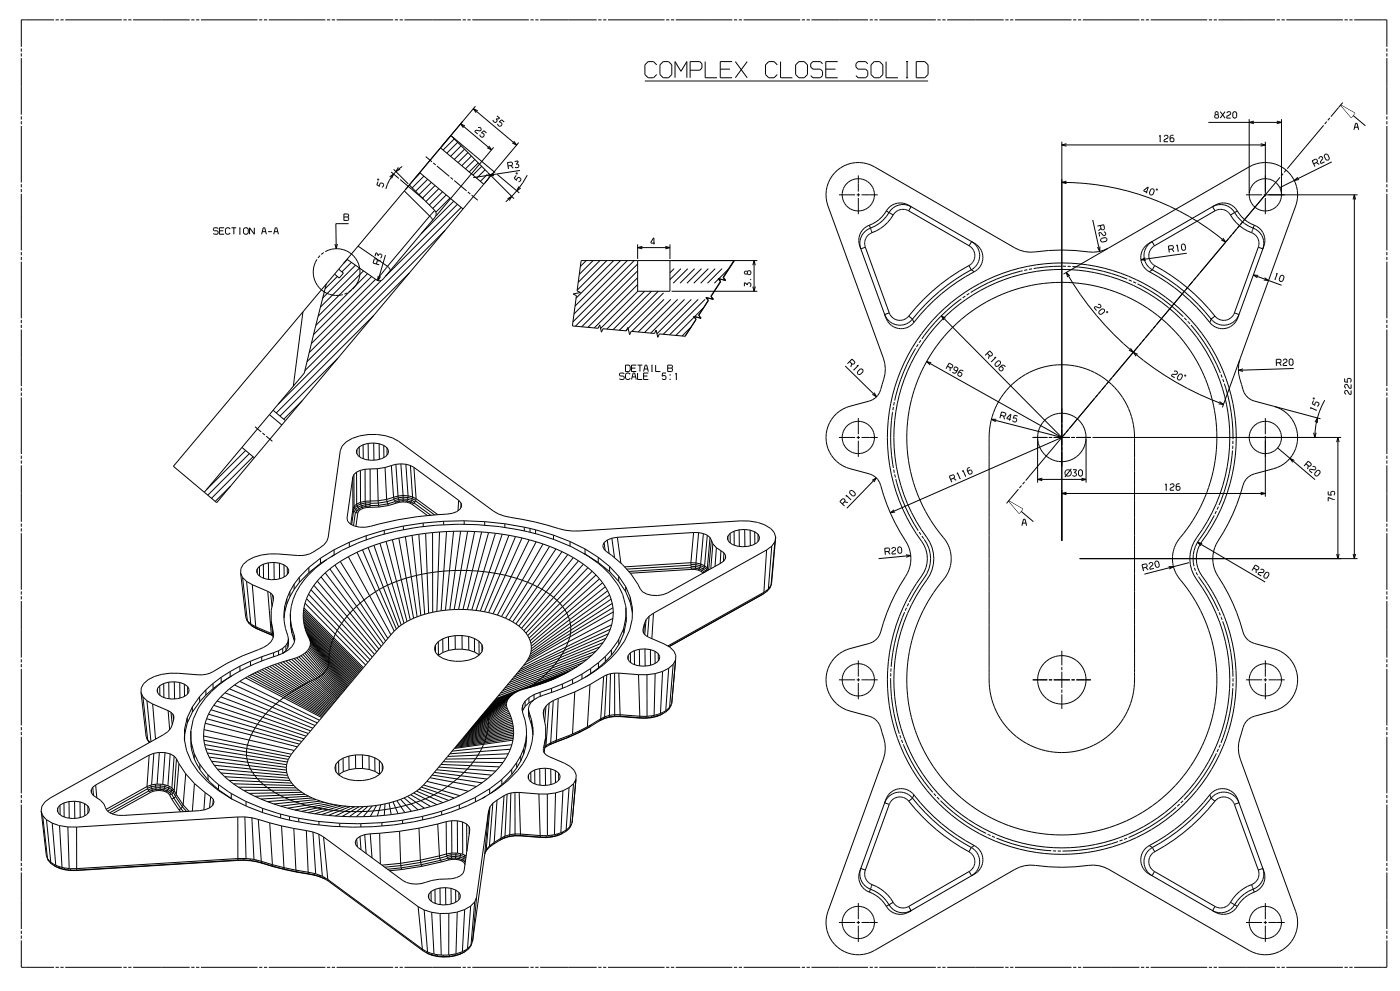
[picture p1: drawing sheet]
<svg xmlns="http://www.w3.org/2000/svg" width="420mm" height="297mm" viewBox="0 0 420 297" stroke-linecap="round" stroke-linejoin="round" font-family="sans-serif">
<path d="M302.5 150.1l4.2 2.5-1.1 1.3zM306.2 153.2l3.7 3.2" fill="none" stroke="#000" stroke-width=".3"/>
<path d="M302.5 150.1l4.2 2.5-1.1 1.3z" fill-rule="evenodd" fill="#fff"/>
<path d="M402 31.5l4.3 2.4-1.1 1.3zM405.7 34.6l3.7 3.1" fill="none" stroke="#000" stroke-width=".3"/>
<path d="M402 31.5l4.3 2.4-1.1 1.3z" fill-rule="evenodd" fill="#fff"/>
<g fill="none" stroke="#000" stroke-width=".3">
<path d="M6.4 14.5v1M6.4 16v.9M6.4 17.4v17M16.2 6h-9.8v8M16.7 6h.9M18.1 6h1M19.6 6h16.9M37 6h1M38.5 6h.9M39.9 6h17M57.4 6h.9M58.8 6h1"/>
<path d="M60.3 6h16.9M77.7 6h1M79.1 6h1M80.6 6h17M98 6h1M99.5 6h1M100.9 6h17M118.4 6h.9M119.8 6h1M121.3 6h16.9M138.7 6h1M140.2 6h.9"/>
<path d="M141.6 6h17M159.1 6h.9M160.5 6h1M162 6h16.9M179.4 6h1M180.9 6h.9M182.3 6h17M196.9 19.4l-.9-.9h-1.7l-.9 .9v2.9l.9 1h1.7l.9-1M197.9 19.4l1-.9h1.6l.9 .9v2.9l-.9 1h-1.6l-1-1zM199.7 6h1M201.2 6h1M202.6 6h17"/>
<path d="M211.5 18.5v4.8h3.5M219.5 18.5h-3.5v4.8h3.5M220.1 6h1M220.5 18.5l3.5 4.8M221.5 6h1M223 6h16.9M224 18.5l-3.5 4.8M233.1 19.4l-1-.9h-1.6l-1 .9v2.9l1 1h1.6l1-1M234.1 18.5v4.8h3.5M238.6 19.4l.9-.9h1.7l.9 .9v2.9l-.9 1h-1.7l-.9-1zM240.4 6h1M241.9 6h.9"/>
<path d="M243.3 6h17M246.6 19.1l-.6-.6h-2.3l-.6 .6v1l.6 .6h2.3l.6 .7v1.3l-.6 .6h-2.3l-.6-.6M251.2 18.5h-3.6v4.8h3.6M260.2 19.1l-.6-.6h-2.3l-.6 .6v1l.6 .6h2.3l.6 .7v1.3l-.6 .6h-2.3l-.6-.6M260.8 6h.9M261.2 19.4l.9-.9h1.7l.9 .9v2.9l-.9 1h-1.7l-.9-1zM262.2 6h1M263.7 6h16.9M265.7 18.5v4.8h3.6M271.7 18.5h.6M272 18.5v4.8M274.7 18.5h2.6l1 .9v2.9l-1 1h-2.6z"/>
<path d="M281.1 6h1M282.6 6h.9M284 6h17M301.5 6h.9M302.9 6h1M304.4 6h16.9M321.8 6h1M323.2 6h1M324.7 6h17M342.1 6h1M343.6 6h1M345 6h17"/>
<path d="M362.5 6h.9M363.9 6h1M365.4 6h16.9M382.8 6h1M384.3 6h.9M385.7 6h17M403.2 6h.9M404.6 6h1M406.1 6h9.8v8M415.9 14.5v1M415.9 16v.9M415.9 17.4v17"/>
<path d="M6.4 34.9v.9M6.4 36.3v1M6.4 37.8v16.9M138.1 37.1l9.3 7.8M138.1 37.1l1.3 .6M138.1 37.1l.9 1.2M141.9 32.6l13 10.9M141.9 32.6l1.3 .6M141.9 32.6l.9 1.2M142.6 31.8l-51.8 61.7M143.3 38.2h.6l.4 .3v.4l-.3 .4-1.3-.3-.3 .4 .8 .8M145.9 39.8l-.8-.6-.7 .6 .8 .5v.3l-.4 .5-.4 .1-.5-.5v-.3"/>
<path d="M149 34.7l.8 .7-.2 .2-.9 .1 .4 .6-.4 .4h-.3l-.5-.4-.1-.4M151.2 36.6l-.8-.7-.7 .7 .8 .4v.4l-.4 .4-.3 .1-.5-.4-.1-.4M193.4 24.3h84.9M202.4 23.3v-4.8l1.8 2.9 1.8-2.9v4.8M206.9 21h2.9l.7-.6v-1.3l-.7-.6h-2.9v4.8M216 20.7h2.9M247.6 20.7h2.9M271.7 23.3h.6M362.3 36.7h22M364.5 34.4h.6M364.5 34.4l-.1-.7 .2-.2 .7 .2-.2 .7M364.5 34.4l-.3 .2v.5l.3 .3h.6l.3-.3v-.5l-.3-.2"/>
<path d="M365.9 33.5l1.4 1.9M367.3 33.5l-1.4 1.9M367.9 33.9l.3-.4h.6l.2 .2v.5l-1.1 .7v.5h1.1M370.1 33.5h.3l.4 .4v1.1l-.4 .4h-.3l-.4-.4v-1.1zM374.6 35.7v22.2M376 36.3l-1.4 .4 1.4 .4M382.9 36.3l1.4 .4M384.3 35.7v22.2M384.3 36.7l-1.4 .4M396.9 37.6l-10.9 12.9M397.8 36.5l-.6 .7M398.8 35.3l-.6 .8"/>
<path d="M402.6 30.7l-3.5 4.3M406 38.9l.5-1.9h.4l.5 1.9M406.2 38.1h1M415.9 34.9v.9M415.9 36.3v1M415.9 37.8v16.9M6.4 55.2v1M6.4 56.7v.9M6.4 58.1v17M113.2 53.7h.3l.1 .3h-.3zM113.4 54.4l-.4 1 .8 .5 .2-.9 .3-.2 .6 .2 .2 .4-.3 .6-.3 .1M116.8 53l1.2-.8-.6 1.3"/>
<path d="M117.3 51.6l2.3 1.9M118 50.7l4.4 4.4M119.4 50.2l-.7 1.2 1.3-.7M120 53.8l6.9 5.9M120.6 49.9a11.7 11.7 0 0 0-4.9 6.7M121.2 57.2l7.6 7.6M122.7 55.4h.1M122.7 55.4v.1M122.7 55.4l7.7 7.7 .4 .6v.7l-.3 .7-15.6 18.6a1.45 1.45 0 0 1-2 .2M125.9 51.7l12.9 10.9M126 51.9l-1.5 1.5M127 59.6v.1"/>
<path d="M127.1 52.8l-3.5 3.5M127.7 46.9l1.8 1.6M128.2 53.7l-3.6 3.6M129.3 54.7l-3.6 3.7M129.9 48.8l.7 .6M130.5 55.6l-3.8 3.8M131 49.7l3.7 3.2M131.4 45.2l.7-.9 13 10.9M131.6 56.5l-3.9 3.9M132.7 57.5l-4 3.9M133.8 58.4l-4 4.1M134.9 59.4l-4.2 4.2"/>
<path d="M135.1 53.2l.7 .6M135.2 40.6l11.1 11.1a1.45 1.45 0 0 1 .1 2l-1.3 1.5M135.5 40.9l13 10.8M136.2 54.1l3.7 3.1M136.2 41.6l-3.3 3.4M137.2 42.7l-3.2 3.2M138.3 43.7l-3.2 3.2M139.3 44.7l-3.1 3.1M140.3 57.5l.7 .6M140.3 45.7l-3 3M141.4 46.8l-2.9 2.9M141.4 58.5l1.9 1.5"/>
<path d="M142.4 47.8l-2.8 2.8M143.4 48.8l-2.7 2.7M144.4 49.9l-2.6 2.6M145.1 55.2l-59.5 70.9M145.5 50.9l-2.6 2.5M146.1 44.3l1.3 .6M146.2 52.3l-2.2 2.1M146.6 43.7l.8 1.2M146.6 52l7.5 7.5M148 44.2l-17.2 20.5M148 51.9l-1.3 .6 1.4 .2M149.1 52.3l6.6 5.5"/>
<path d="M152.2 59.6l1.2-.7-.7 1.2M152.3 49.7l1.2-.1 .2-.3-.1-.5-.3-.2-1.1 .1 .3 1.9M153.2 49.6l.7 .8M153.6 42.9l1.3 .6M154.1 42.3l.8 1.2M154.3 48.4l1-.2-.5 1 .7 .2 .1 .5-.2 .3-.7 .1-.3-.2M154.8 52.6l-.6 .8 .7 .7 .4-.9 .3-.1 .6 .4v.4l-.3 .5-.4 .1M154.8 51.8l.3 .1v.2h-.3zM155.5 42.7l-10.1 12.1M155.6 55.9l-.6 1.3 1.2-.8M155.9 51.1l-14 2.1M158.1 52.5a25.9 25.9 0 0 1-6.4 8"/>
<path d="M250.3 51.8a9.7 9.7 0 0 1 11.9-1.8l42.1 24.3a9.7 9.7 0 0 0 6.2 1.2 62.8 62.8 0 0 1 17.4 .1l1.6-.2 3-1.1 42.1-24.3a9.7 9.7 0 0 1 11.1 1 9.7 9.7 0 0 1 2.8 10.7l-16.6 45.7a10.5 10.5 0 0 0 .4 7.8 5.5 5.5 0 0 0 3.8 5l5.8 1.6a9.7 9.7 0 0 1 7.2 9.3 9.7 9.7 0 0 1-7.2 9.4l-5.8 1.5a4.9 4.9 0 0 0-3.4 3.5 58.8 58.8 0 0 1-8 17.6 9.7 9.7 0 0 0 .6 9.7 60.1 60.1 0 0 1 7.8 17.6 4.9 4.9 0 0 0 3 2.5l5.8 1.5a9.7 9.7 0 0 1 7.2 9.4 9.7 9.7 0 0 1-7.2 9.3l-5.8 1.6a5.5 5.5 0 0 0-3.8 5 11 11 0 0 0-.4 7.8l16.6 45.7a9.7 9.7 0 0 1-2.8 10.7 9.7 9.7 0 0 1-11.1 1l-42.1-24.3a9.7 9.7 0 0 0-6.2-1.2 62.8 62.8 0 0 1-17.4-.1l-1.6 .2-3 1.1-42.1 24.3a9.7 9.7 0 0 1-11-1 9.7 9.7 0 0 1-2.9-10.7l16.6-45.7a10.5 10.5 0 0 0-.4-7.8 5.5 5.5 0 0 0-3.8-5l-5.8-1.6a9.7 9.7 0 0 1-7.2-9.3 9.7 9.7 0 0 1 7.2-9.4l5.8-1.5a4.9 4.9 0 0 0 3.4-3.5 58.6 58.6 0 0 1 8-17.6 9.7 9.7 0 0 0-.6-9.7 60.1 60.1 0 0 1-7.8-17.6 4.8 4.8 0 0 0-3-2.5l-5.8-1.5a9.7 9.7 0 0 1-7.2-9.4 9.7 9.7 0 0 1 7.2-9.3l5.8-1.6a5.5 5.5 0 0 0 3.8-5 11 11 0 0 0 .4-7.8l-16.6-45.7a9.7 9.7 0 0 1 2-9.9zM251.6 58.4h4.8M256.9 58.4h1M257.4 52.6v4.8M257.4 57.9v1M257.4 59.4v4.8M258.3 58.4h4.9M318.4 43.4h61M318.4 42.5v119.6M318.4 43.4l1.4 .4M318.4 54.7a76.5 76.5 0 0 1 49.1 17.9M318.4 54.7l1.4 .3"/>
<path d="M319.8 43.1l-1.4 .3M319.8 54.3l-1.4 .4M344 57.7l-1.1-.4 1.3-1.2-.5 1.8M345 56.8l.5-.3 .4 .2 .2 .5-.4 1.1-.5 .2-.3-.1-.3-.5zM346.7 56.7h.3v.3h-.2zM347.6 40.9l.3-.4v2M347.8 42.5h.2M349.1 40.9l.3-.4h.6l.2 .3v.5l-1.1 .7v.5h1.1M351.9 40.5h-.6l-.4 .4v1.3l.2 .3h.7l.2-.3v-.6l-.2-.3h-.7l-.2 .3M373.6 58.4h4.9M378 43.1l1.4 .3M378.9 58.4h28.2"/>
<path d="M379.4 42.5v16.4M379.4 59.4v4.8M379.4 43.4l-1.4 .4M383.8 53.1l-53.4 63.7M384.8 52l-.7 .8M385.7 50.9l-.6 .8M389.2 53.1l-1.1 1 1.4-.3M393.9 49.1l1.1-.5 .1-.3-.3-.5-.3-.1-1 .5 .8 1.7M394.7 48.7l.9 .6M395.5 47.6l.1-.5 .5-.2 .3 .1 .3 .5-.8 1.1 .2 .4 1.1-.5M397.2 46.3l.4-.2 .5 .2 .5 1.1-.1 .5-.4 .2-.5-.2-.5-1.1zM399.3 48.5l-15.5 7.7"/>
<path d="M406.1 58.4v109M406.1 58.4l.4 1.4M406.1 58.4l-.4 1.4M415.9 55.2v1M415.9 56.7v.9M415.9 58.1v17M6.4 75.5v1M6.4 77v1M6.4 78.4v17M65.4 68.5l-.2-.2h-1l-.2 .6 .2 .3h1l.2 .2v.6l-.2 .2h-1l-.2-.2M65.8 69.2h1.2M67.2 68.3h-1.4v1.9h1.4"/>
<path d="M69 68.7l-.4-.4h-.6l-.4 .4v1.1l.4 .4h.6l.4-.4M69.4 68.3h1.4M70.1 68.3v1.9M71.8 70.2h.3M71.8 68.3h.3M71.9 68.3v1.9M73 68.7l.4-.4h.7l.4 .4v1.1l-.4 .4h-.7l-.4-.4zM76.3 68.3v1.9l-1.5-1.9v1.9M78.5 70.2l.4-1.9h.5l.5 1.9M78.6 69.4h1.1M80.4 69.4h1.2M82.1 70.2l.5-1.9h.4l.5 1.9"/>
<path d="M82.3 69.4h1M95.1 77.7a7 7 0 0 0 .2 8 7 7 0 0 0 7.5 2.6M96 76.6l-.7 .7M97.1 75.7l-.8 .6M97.5 75.4a7 7 0 0 1 9.1 2 7 7 0 0 1-.9 9.3M100.4 73.1l.4 1.4M101.2 73.1l-.4 1.4M103.1 65h1.2M103.1 64.1h1.2l.2 .3-.2 .6 .2 .3v.5l-.2 .3h-1.2zM104.1 77.7l8.8 6.2M104.2 77.8l-1.1 1.1M104.5 67h-3.8l.1 7.5"/>
<path d="M105.4 78.6l-2.9 2.9M106.6 79.5l-9.8 9.8M107.4 73.8l8.8 6M112.5 76.8l.3-1h.2l.4 .8 .5-.5 .5 .1 .1 .4-.1 .6-.4 .2M112.9 79.1l.3-1.1-.2-.3-.5-.2-.3 .2-.3 1.1 1.8 .6M114.1 78l-1 .3M115.6 76.5l-2.2 7.6M116.2 79.8l.7 .8 .1 .5M116.2 79.8l-3.3 4.1M128.8 64.8l-12.6 15M128.8 64.8l.7 .7 .1 .6M130.4 63.1l-1.6 1.7"/>
<path d="M133.4 69.1l-42 42M136.1 60.3l-9.8 9.8M137.2 61.2l-21.6 21.6M138.3 62.2l-46.2 46.2M175.8 78.1l-1.8 1.8M177.8 78.1l-4.1 4.1M179.9 78.1l-6.5 6.5M181.9 78.1l-8.8 8.9M184 78.1l-11.2 11.3M186.1 78.1l-13.7 13.6M188.1 78.1l-16 16M190.2 78.1l-18.4 18.4"/>
<path d="M191.2 79.1l-18.6 18.7M191.2 74.2h9.7M191.2 73.3v4.3M191.2 78.1v9.2M191.2 74.2l1.4 .4M192.6 73.8l-1.4 .4M196.3 72.9h-1.1l.8-1.6 .1 2M199.5 73.8l1.4 .4M200.9 73.3v4.3M200.9 78.1v9.2h-9.7M200.9 74.2l-1.4 .4M220 78.1l-3.2 5.1 .7 .8-2.2-.5 .7 .9-2.9 4.4 .7 .9-2.1-.5 .7 .9-2.9 4.4 .7 .9-2.2-.5"/>
<path d="M220.2 78.1l-3.3 5.1 .7 .9-2.1-.6 .7 .9-3 4.4 .7 .9-2.1-.5 .6 .9-2.9 4.4 .7 .9-2.1-.6M226.1 78.1v9.2M226.1 78.1l.4 1.4M226.1 78.1l-.4 1.4M227.1 78.1h-52.8l-1.3 9.1 1.1 .5-2.3 .4 1.1 .5-1.3 9.1 7.8 .7 .4-1 .6 2.2 .4-1.1 7 .7 .5-1.1 .5 2.2 .5-1 7 .7 .4-1.1 .6 2.2 .4-1 7.7 .7M259.5 74.1l7.1 19.7M260.7 67.5l.3 .9M260.7 67.5a4.9 4.9 0 0 0-2.9 6.2l7.9 21.6a4.8 4.8 0 0 0 8.3 1.4M261 68.4l.5 1.3M261 68.4a4.8 4.8 0 0 0-2.9 6.2l1.4-.5M261.5 69.7a3.4 3.4 0 0 0-2 4.4M265.8 63.2l2 1.2"/>
<path d="M265.8 63.2a4.9 4.9 0 0 1 6.6-1.7l19.9 11.5a4.8 4.8 0 0 1-.1 8.4M265.8 63.2a9.7 9.7 0 0 1-5.1 4.3M267.8 64.4a12.1 12.1 0 0 1-6.3 5.3M272.5 63.2l.7-1.3a4.8 4.8 0 0 0-6.6 1.8 10.6 10.6 0 0 1-5.6 4.7M272.5 63.2a3.4 3.4 0 0 0-4.7 1.2M272.5 63.2l18.1 10.5M290.6 79.6l.6 1.3M290.6 79.6a58.5 58.5 0 0 0-18.1 15.1M290.6 73.7l.7-1.3a4.8 4.8 0 0 1-.1 8.5M290.6 73.7a3.4 3.4 0 0 1 0 5.9M318.4 79.8l-5 .2-3.4 .5M318.7 79.8h.9"/>
<path d="M320.1 79.8l1 .1M321.6 79.9l1.8 .1a51.3 51.3 0 0 1 14.6 3.7M327.7 65.9l2.1 9.5M329.1 74.1l.7 1.3M329.8 73.9v1.5M330 67.6l.2 1.1 .3 .2 .5-.1 .2-.3-.2-1.1-1.9 .4M330.2 68.5l-.8 .7M330.3 71.4l1.1-.2 .5 .3 .1 .4-.3 .4-1.2 .3-.4-.3-.1-.4zM331 69.4l.5 .3 .1 .5-.2 .3-.5 .2-.9-1-.5 .1 .3 1.1M332.1 74.5l-13.2 7.6M342.1 77.9l1.5 .1M343.5 77.3l-1.4 .6"/>
<path d="M346.2 73.7l-.7-1.3a4.8 4.8 0 0 0 .1 8.5M346.2 73.7a3.4 3.4 0 0 0 0 5.9M346.2 79.6l-.6 1.3M346.2 79.6a58.5 58.5 0 0 1 18.1 15.1M350.5 74.8l1.1-.2 .3-.3-.1-.5-.3-.2-1.1 .2 .2 1.9M351.4 74.6l.6 .9M352.8 73.8l.2-.4 .3 1.9M353.4 75.3h-.2M354.5 73.2l.4-.1 .5 .3 .1 1.2-.3 .4-.4 .1-.4-.4-.2-1.1zM355.8 75.9l-13.7 2M364.3 63.2a3.4 3.4 0 0 1 4.7 1.2M364.3 63.2l-.7-1.3a4.8 4.8 0 0 1 6.6 1.8 10.7 10.7 0 0 0 5.6 4.7"/>
<path d="M364.3 63.2l-18.1 10.5M366.2 71.9l1.3 .7M366.7 71.4l.8 1.2M368.4 71.6l-.7 .7M369 64.4l.7 1.2 2 2M371 63.2l-2 1.2M371 63.2a4.9 4.9 0 0 0-6.6-1.7l-19.9 11.5a4.8 4.8 0 0 0 .1 8.4M371 63.2a9.7 9.7 0 0 0 5.1 4.3M371.7 67.6l2.3 1.6 1.3 .5M371.7 67.6l-.6 .8M372.6 66.5l-.6 .7M375.3 69.7a3.4 3.4 0 0 1 2 4.4"/>
<path d="M375.8 68.4l-.5 1.3M375.8 68.4a4.8 4.8 0 0 1 2.9 6.2l-1.4-.5M376.1 67.5l-.3 .9M376.1 67.5a4.8 4.8 0 0 1 2.9 6.2l-7.9 21.6a4.8 4.8 0 0 1-8.3 1.4M377.3 74.1l-7.1 19.7M415.9 75.5v1M415.9 77v1M415.9 78.4v17M6.4 95.9v1M6.4 97.3v1M6.4 98.8v16.9M90.8 93.5l-38.8 46.3 13 10.9 20.6-24.6"/>
<path d="M90.8 93.5l-2.8 22.2M97.8 85.1l-6.6 26.7-18.7 22.3M101.2 82.9l-3.7 3.6M101.6 80.7l1.4 1.2-1.3 1.5-1.4-1.2M103.3 88.1v.1M104.2 87.8l-.9 .3M105.4 87l-.8 .5M107.8 80.3l-11.7 11.7M109 81.2l-13.6 13.6M110.2 82l-15.5 15.5M111.4 82.9l-17.4 17.4M112 94.6l-29.2 29.2"/>
<path d="M112.6 83.7l-19.2 19.3M113.4 82.7v1.4M114.1 82.9l-.7 1.2M114.4 84l-21.7 21.7M122.7 81.9l-39.3 39.2M191.2 81.2l-16.8 16.7M191.2 83.2l-14.9 14.9M191.2 85.3l-13 13M191.2 87.3l-11.1 11.2M193.3 87.3l-11.3 11.3M195.4 87.3l-11.6 11.5M197.4 87.3l-11.7 11.7"/>
<path d="M199 87.8l-11.4 11.4M199.1 89.7l-9.6 9.6M201.1 89.7l-9.7 9.8M201.4 87.3h25.7M202.1 80.5l-1.2 1.3M203.2 89.7l-9.9 10M204.2 80.5l-3.3 3.3M205.3 89.7l-10.2 10.1M206.2 80.5l-4.3 4.4M207.2 98l-2.7 2.7M207.3 89.7l-10.3 10.3M208 94.9l.7 .8-3.3 5.1"/>
<path d="M208.1 94.8l.6 .9-3.3 5.1M208.3 80.5l-4.4 4.4M209.4 89.7l-10.5 10.5M210.4 80.5l-4.4 4.4M210.9 92.3l-8.2 8.2M211.4 89.7l-10.6 10.7M212.4 80.5l-4.4 4.4M214.5 80.5l-4.4 4.4M216.5 80.5l-4.3 4.4M218.3 80.7l-4.1 4.2M223.2 85.8v-1l.9 .6 .3-.6h.5l.2 .2v.7l-.2 .2M224.1 81.4l.3-.3h.5l.2 .3v.6l-.2 .3h-.5l-.3-.3"/>
<path d="M224.1 81.4v.6M224.1 81.4l-.6-.1-.3 .2 .3 .7 .6-.2M225 83.7l.1 .2zM225.7 85.9l.4 1.4M226.5 85.9l-.4 1.4M266.6 93.8l-1.3 .5a4.8 4.8 0 0 0 8.3 1.3M266.6 93.8a3.4 3.4 0 0 0 5.9 .9M272.5 94.7l1.1 .9M273.6 95.6l.4 1.1M281.4 94.1a52.4 52.4 0 0 1 71.7-2.1 52.4 52.4 0 0 1 6.6 71.4 8.7 8.7 0 0 0 .7 9.2 52.3 52.3 0 0 1-7.3 70.3 52.3 52.3 0 0 1-70.6-1 52.3 52.3 0 0 1-5.4-70.4 8.7 8.7 0 0 0-.7-9.2 52.3 52.3 0 0 1 5-68.2zM282.3 94.7l36.1 36.4M282.3 94.7l1.2 .7"/>
<path d="M282.3 94.7l.7 1.2M283.7 94.6a50.4 50.4 0 0 1 68.1-1.2 50.4 50.4 0 0 1 7.1 67.7 10.7 10.7 0 0 0 0 12.7 50.4 50.4 0 0 1-6.7 67.3 50.4 50.4 0 0 1-67.6 0 50.4 50.4 0 0 1-6.7-67.3 10.7 10.7 0 0 0 0-12.7 50.4 50.4 0 0 1 5.8-66.5zM285.6 98.2a46.5 46.5 0 0 1 64.8-.8 46.5 46.5 0 0 1 2.7 64.8 10 10 0 0 0 1.9 12.8 46.5 46.5 0 0 1-5.9 63.6 46.5 46.5 0 0 1-63.8-2.1 46.5 46.5 0 0 1-1.6-63.8 10 10 0 0 0-1.9-12.8 46.5 46.5 0 0 1 3.8-61.7zM288.3 89.6a50.3 50.3 0 0 0-11.9 12M289.5 88.7l-.8 .6M290.7 87.9l-.8 .6M291.2 80.9a57.2 57.2 0 0 0-17.6 14.7M291.2 80.9l1 .5M292.2 81.4a56.1 56.1 0 0 0-18.2 15.3M306.6 81.2a50.4 50.4 0 0 0-15.5 6.5M308.1 80.8l-1 .3M309.5 80.6l-1 .1"/>
<path d="M319.8 81.7a89.9 89.9 0 0 0 47.1 39.5M319.8 81.7l1 1M319.8 81.7l.3 1.4M329.3 91.2h.5l.3 .4v.4l-.4 .3-1.2-.4-.4 .3 .7 .9M329.5 93.3l.9-.7h.6l.2 .3v.6l-.9 .7h-.6l-.2-.3zM331.8 93.4h.3l.1 .3h-.3zM338.5 83.9l.8 .4M339.8 84.5l.9 .4M341.1 85.1a51.6 51.6 0 0 1 13.7 9.8M344.6 81.4a56.2 56.2 0 0 1 18.2 15.3M345.6 80.9a57 57 0 0 1 17.6 14.7M345.6 80.9l-1 .5"/>
<path d="M355.1 95.3l.7 .7M355.3 87.2l-.6 .7M356.1 96.3l.7 .8M356.2 86l-.6 .8M357.1 97.4a50.5 50.5 0 0 1 8.9 14.4M359.5 82.1l-.6 .7M363.2 95.6l-.4 1.1M364.3 94.7l-1.1 .9M370.2 93.8l1.3 .5a4.8 4.8 0 0 1-8.3 1.3M370.2 93.8a3.4 3.4 0 0 1-5.9 .9M375.8 82.4l8.5 3.1M375.8 82.4l1.5 .1"/>
<path d="M375.8 82.4l1.2 .9M379.2 83.2l1.2 .9-1.5-.1M382.2 83.7l.3 .1M382.6 82.2l.4-.3-.7 1.9M384 82.7l.5-.2 .3 .1 .3 .5-.4 1.1-.5 .2-.4-.1-.2-.5zM415.9 95.9v1M415.9 97.3v1M415.9 98.8v16.9M6.4 116.2v1M6.4 117.7v.9M6.4 119.1v17M101.3 107.4l-17.3 17.3"/>
<path d="M187.2 112.1l-.3-.3h-.9l-.2 .7 .2 .2h.9l.3 .3v.5l-.3 .2h-.9l-.2-.2M187.6 109.4h1l.4 .4v1.2l-.4 .4h-1zM189 112.2l-.4-.4h-.7l-.3 .4v1.2l.3 .3h.7l.4-.3M189.4 110.3h1.1M189.4 113.7l.5-1.9h.4l.5 1.9M189.6 113h1M190.8 109.4h-1.4v2h1.4M191.2 109.4h1.4M191.2 111.8v1.9h1.4M191.9 109.4v2M193 111.4l.5-2h.4l.5 2M193 112.7h1.2"/>
<path d="M193.2 110.6h1M194.4 111.8h-1.4v1.9h1.4M195.4 111.4h.2M195.4 109.4h.2M195.5 109.4v2M196.6 109.4v2h1.4M199.7 111.8h-1l-.2 1 .9-.2 .3 .2v.7l-.3 .2h-.6l-.3-.2M200.2 109.4h1.2l.2 .3-.2 .6 .2 .3v.5l-.2 .3h-1.2zM200.2 110.3h1.2M200.9 113.6l.1 .1zM200.9 112.3l.1 .2zM202.5 112.2l.3-.4v1.9"/>
<path d="M202.7 113.7h.2M253.4 109.7l9.5 9.2M254.8 108.4l.8 .8h.4l.3-.4v-.4l-.8-.8-1.4 1.4M255.4 109l-.3 1M255.9 110.8l.2 .2M256.9 109.6l.5-.1-1.4 1.4M258 110.6h.5l.3 .3v.5l-.8 .8h-.6l-.3-.2v-.6zM261.6 118.2l1.3 .7M262.1 117.7l.8 1.2M274.6 104.4a50.4 50.4 0 0 0-6.3 15.7M275.3 103.2l-.5 .8M276.1 102l-.5 .8"/>
<path d="M277.9 108.4l40.5 22.7M277.9 108.4l1.4 .3M277.9 108.4l1 1M284.1 109.7l1 .6 .4-.1 .2-.4-.1-.4-1-.6-.9 1.7M284.9 110.2v1M287 111.1l-.3 .1-.6-.3-.1-.4 .3-.4 .3-.1 .6 .3 .1 .3-.7 1.1-.5 .2-.5-.3M288.9 111.2l-.6-.3-.5 .2-.7 1.1 .1 .3 .6 .3 .4-.1 .3-.5-.1-.4-.6-.3-.3 .1M296 105.9l.9 .8h.3l.4-.3v-.4l-.8-.8-1.4 1.3M296.7 106.5l-.3 1M297.2 108.3l.2 .2M298.2 107.2l.5-.1-1.4 1.3M298.4 109l.8-.8h.5l.3 .2v.6l-.8 .8h-.6l-.2-.3z"/>
<path d="M300 109.9h.4l.4 .5v.3l-.4 .5h-.4l-.4-.5v-.3l.9-.9h.5l.5 .4M302.6 116.1a21.9 21.9 0 0 1 24.7-4.9 21.9 21.9 0 0 1 12.9 21.6v68.8a21.9 21.9 0 0 1-20.6 23.9 21.9 21.9 0 0 1-23-21.7v-71a22.2 22.2 0 0 1 6-16.7zM331.5 115.5l-23.9 28.5M332.5 114.4l-.7 .7M338.5 105l2.6 1.2M339 104.4l1.7 2.4M342.2 102.7l-.6 .8M352 111.3l.6-.1 .4 .2 .1 .4-.3 .4h-1.3l-.2 .4 1 .6M353.6 112.2l.5-.1 .4 .2 .1 .5-.6 1-.5 .1-.3-.2-.2-.5zM355.3 112.4h.2v.3h-.3zM366.1 112.2l.4 .9M366.6 113.6l.4 .9"/>
<path d="M367.1 115a50.5 50.5 0 0 1 2.6 16.6M371.3 111l1.4 .3M371.7 107.8l-5.2 14.3M372.7 110.6l-1.4 .4M382.7 108.7h1.2l.2-.3v-.5l-.2-.2h-1.2l.1 2M383.6 108.7l.6 .9M384.7 108l.4-.4h.5l.3 .3v.5l-1.1 .7v.5l1.2-.1M386.9 107.6h.4l.4 .3v1.2l-.3 .4h-.4l-.4-.4-.1-1.1zM387.9 110.5l-16.6 .5M393.8 119.3h.3v.3h-.3zM397.2 120a22.6 22.6 0 0 0-2.9 11.1M403.2 113.4v1.1l1 .1-.2-.9 .2-.3h.7l.2 .3v.6l-.2 .3"/>
<path d="M405.1 117v1.2h-.5l-.6-1.2h-.5l-.3 .3v.5l.4 .4M405.1 115.2v1.2h-.5l-.6-1.2h-.5l-.3 .3v.5l.4 .4M415.9 116.2v1M415.9 117.7v.9M415.9 119.1v17M6.4 136.6v.9M6.4 138v1M6.4 139.5v16.9M72.5 134.1l3.8 3.1M72.5 134.1l-11.2 13.4M73.6 135l-11.6 11.7M74.8 136l-12.5 12.4"/>
<path d="M75.9 136.9l-12.5 12.5M76.5 127.9l1.8 1.6M78.7 129.8l.7 .6M79.8 130.7l1.9 1.6M80.8 124.3l3.7 3.1M81.9 123l3.7 3.1M90.6 120.2l-5.5 5.5M107 134.8v1.1M107.7 134v2.8M107.7 134l-.7 .8M108.9 133.3v4.2M108.9 133.3l-1.2 .7"/>
<path d="M110.4 132.9l.1 5M110.4 132.9l-1.5 .4M112.1 132.8v5.1M112.1 132.8l-1.7 .1M112.1 132.8l1.6 .2M113.7 133l1.4 .5M113.7 133v4.7M115.1 133.5v3.6M115.1 133.5l.9 .7M116 134.2l.1 2.2M116 134.2l.5 .9-.1 .9a6.1 6.1 0 0 1-6.7 1.8l-1.4-.5-1-.8-.4-.8 .1-.9M117.4 139.5l-1.9 .6"/>
<path d="M117.4 139.5l.6 9.6M118.7 139.2l.7 9.5M118.7 139.2l-1.3 .3M120.2 139l.7 9.5M120.2 139l-1.5 .2M120.2 139l1.5 .2M121.7 139.2l.7 9.4M121.7 139.2l1.4 .3M123.1 139.5l.6 9.4M123.1 139.5l1 .6M251.6 131.1h4.8M256.9 131.1h1"/>
<path d="M257.4 125.3v4.9M257.4 130.6v1M257.4 132.1v4.8M258.3 131.1h4.9M267.6 123.4a50.7 50.7 0 0 0 .3 16.9M267.9 122l-.2 .9M268.2 120.6l-.2 .9M297.3 125.7l21.1 5.4M297.3 125.7l1.3 .7M298.7 125.7h-1.4M300.1 124.5l1.1 .3 .3-.2 .1-.5-.2-.3-1.1-.3-.5 1.8M300.9 124.7l.3 1"/>
<path d="M303 125.8l-1.1-.3 1.1-1.3-.3 1.9M305.2 124.7l-1-.2-.4 .9h.9l.2 .3-.1 .6-.4 .2-.6-.1-.2-.3M309.7 131.1h4.3M311.1 131.6v13.1M314.5 131.1h1M316 131.1h4.8M318.4 131.1l-51.4 22.6M320.3 128.8l-.6 .8M321.3 131.1h1M322.8 131.1h4.3M325.7 131.6v13.1M327.6 131.1h74.6"/>
<path d="M365.4 121.1l1.5 .1M365.7 120.4l1.2 .8M369.6 135a50 50 0 0 1-4.1 16.4M369.7 133.6l-.1 .9M369.7 132.1v1M379.4 125.3v4.9M379.4 130.6v18.3M382.4 121.9l13.6 3.6M383.1 134.3l11.2 9.5M388.1 138l-1.3-.6 .8 1.2M391.6 139l.9 .8 .4-.1 .3-.4v-.3l-.9-.8-1.3 1.5M392.3 139.6l-.2 1"/>
<path d="M393.2 122.6l-.3-.4 1.8 .8M393.6 139.8h.5l.4 .3 .1 .4-.4 .4-1.3-.3-.3 .4 .9 .8M393.9 120l-.4 1 .8 .5 .2-.9 .3-.1 .6 .2 .1 .4-.2 .6-.4 .1M393.9 129.7l.4 1.4M394.3 126.5l.7-1.2v1.4M394.6 129.7l-.3 1.4M394.8 122.8l-.1 .3M401.2 131.1v36.3M401.2 131.1l.4 1.4M401.2 131.1l-.4 1.4M415.9 136.6v.9M415.9 138v1"/>
<path d="M415.9 139.5v16.9M6.4 156.9v1M6.4 158.4v.9M6.4 159.8v17M69.1 145.7l-4.6 4.6M105.8 143l-1.7 12.3 .1 .9a6.2 6.2 0 0 0 6.9 1.6 113.5 113.5 0 0 1 24.5-3.9l1.4-.6 1-.7 .4-.9-.1-.9M105.8 143v9.5M105.8 152.5l-.6 4.6M105.8 152.5l.2 .5M106 153v.1M106 153.1l-.6 4.2M106 153.1l.6 .5"/>
<path d="M106.1 142.2l.1 9.5M106.1 142.2l-.3 .8M106.2 151.7l.1 .5M106.2 151.7l-.4 .8M106.3 152.2l.3 .5M106.3 152.2l-.3 .8M106.6 153.6l-.6 3.9M106.6 153.6h.1M106.6 152.7l.4 .3M106.6 152.7l-.3 .7M106.7 153.6l.6 .2M106.9 141.5l.1 9.6"/>
<path d="M106.9 141.5l-.8 .7M107 151.1l.1 .5M107 151.1l-.8 .6M107 153l.5 .2M107 153l-.3 .6M107.1 151.6l.2 .5M107.1 151.6l-.8 .6M107.3 153.8l-.6 4M107.3 152.1l.4 .4M107.3 152.1l-.7 .6M107.5 153.2l-.2 .6M107.7 152.5l.4 .2"/>
<path d="M107.7 152.5l-.7 .5M108.1 141v9.6M108.1 141l-1.2 .5M108.1 152.7l-.6 .5M108.1 150.6l.1 .5M108.1 150.6l-1.1 .5M108.2 151.1l.2 .5M108.2 151.1l-1.1 .5M108.4 151.6l.2 .4M108.4 151.6l-1.1 .5M108.6 152l.3 .4M108.6 152l-.9 .5"/>
<path d="M108.9 152.4l-.8 .3M109.5 140.6v9.6M109.5 140.6l-1.4 .4M109.5 150.2v.6M109.5 150.2l-1.4 .4M109.5 150.8l.1 .5M109.5 150.8l-1.3 .3M109.6 151.3l.1 .5M109.6 151.3l-1.2 .3M109.7 151.8l.2 .3M109.7 151.8l-1.1 .2M109.9 152.1l-1 .3"/>
<path d="M110.9 152.1h-1M111 151.7l-1.3 .1M111 151.7l-.1 .4M111 140.6h-1.5M111 140.6v9.6M111 151.5v.2M111 151.2l-1.4 .1M111 151.2v.3M111 150.7l-1.5 .1M111 150.7v.5M111 150.2h-1.5M111 150.2v.5"/>
<path d="M113.1 140.5l.3 9.6M113.1 140.5l-2.1 .1M113.4 150.1v.7M113.4 150.1l-2.4 .1M113.4 150.8l.1 .7M113.4 150.8l-2.4 .1M113.5 151.5l.1 .5M113.5 151.5h-2.5M113.6 152l-2.7 .1M115.2 158.9v1.2M115.2 158.9l-5.4 1.7M115.5 140.1l.4 9.6"/>
<path d="M115.5 140.1l-2.4 .4M115.9 149.7l.1 .7M115.9 149.7l-2.5 .4M116 150.4l.2 .6M116 150.4l-2.6 .4M116.2 151l.3 .5M116.2 151l-2.7 .5M116.5 151.5l-2.9 .5M118 149.1l-2.1 .6M118 149.1l.1 .5M118.1 149.6l.1 .1M118.2 149.7l-2.2 .7"/>
<path d="M118.2 149.7l.1 .3M118.3 150l.2 .4M118.5 150.4l-2.3 .6M118.5 150.4l.1 .1M118.6 150.5l.3 .3M118.9 150.8l-2.4 .7M119.4 148.7v.5M119.4 148.7l-1.4 .4M119.4 149.2l.1 .5M119.4 149.2l-1.3 .4M119.5 149.7l.2 .5M119.5 149.7l-1.2 .3"/>
<path d="M119.7 150.2l.1 .3M119.7 150.2l-1.1 .3M119.8 150.5l-.9 .3M120.9 148.5v.5M120.9 148.5l-1.5 .2M120.9 148.5l1.5 .1M120.9 149v.6M120.9 149l1.4 .1M120.9 149l-1.5 .2M120.9 150.4l1 .1M120.9 150.4l-1.1 .1M120.9 150.1v.3"/>
<path d="M120.9 150.1l1.2 .1M120.9 149.6v.5M120.9 149.6l1.3 .1M120.9 150.1l-1.2 .1M120.9 149.6l-1.4 .1M120.9 157.7l.1 1.1M120.9 157.7l-5.7 1.2M121.9 150.5l1 .3M122.1 150.2l1.1 .2M122.1 150.2l-.2 .3M122.2 149.7l-.1 .5M122.2 149.7l1.3 .3"/>
<path d="M122.3 149.1l-.1 .6M122.3 149.1l1.3 .4M122.4 148.6l-.1 .5M122.4 148.6l1.3 .3M122.9 150.8l.7 .4M123.2 150.4l.9 .5M123.2 150.4l-.3 .4M123.5 150l.9 .5M123.5 150l-.3 .4M123.6 151.2l4.6 3.4M123.6 149.5l1.1 .5M123.6 149.5l-.1 .5"/>
<path d="M123.7 148.9l-.1 .6M123.7 148.9l1.1 .6M124.1 150.9l-.5 .3M124.1 140.1l13.4 9.9M124.1 140.1l.7 9.4M124.2 150.8l5 3.7M124.2 150.8l-.1 .1M124.4 150.5l-.2 .3M124.6 150.2l5.7 4.2M124.6 150.2l-.2 .3M124.7 150l-.1 .2M124.8 149.5l6.5 4.8"/>
<path d="M124.8 149.5l-.1 .5M126.9 156.8v1M126.9 156.8l-6 .9M127.6 159.9l.9 23.9M127.6 159.9l-2 .2M129.7 159.6v12M129.7 159.6l-2.1 .3M131.8 159.5l-.8 23.8M131.8 159.5l-2.1 .1M133 156.2v1.1M133 156.2l-6.1 .6M133.9 159.3l-1.6 23.8"/>
<path d="M133.9 159.3l-2.1 .2M136 159.2l-2.4 23.7M136 159.2l-2.1 .1M137.5 150l.8 .8M137.5 150l-.2 3.1M138.1 159.2l-3.2 23.6M138.1 159.2h-2.1M138.1 159.2h2.1M138.3 150.8l-.1 1.4M139.2 156.1v1.1M139.2 156.1l-6.2 .1M139.2 156.1l6.1 .3"/>
<path d="M140.2 159.2l-4 23.5M140.2 159.2l2.1 .1M142.3 159.3l-2.4 11.7M142.3 159.3l2.1 .1M144.4 159.4l-2.8 11.7M144.4 159.4l2.1 .2M145.3 156.4v1.1M145.3 156.4l6.1 .6M146.5 159.6l-6.3 23.1M146.5 159.6l2.1 .2M148.6 159.8l-7.1 23M148.6 159.8l2 .3"/>
<path d="M151.4 157v1.1M151.4 157l5.8 1M157.2 158v1.1M157.2 158l1.7 .4M158.9 158.4l1.7 .4M158.9 158.4v1.1M160.6 158.8v1.2M160.6 158.8l5.4 1.6M208 159.6l-22.9 1.4M208 159.6h1.5M208 159.6l-.8 9.1M209.5 159.6l-.8 9.1"/>
<path d="M209.5 159.6l1.4 .3M210.9 159.9l-.8 9.1M210.9 159.9l1.2 .5M218.9 159.9l.1 2.8M218.9 159.9l-.6 .8M220.1 159.2l.1 4.2M220.1 159.2l-1.2 .7M221.6 158.8l.1 5M221.6 158.8l-1.5 .4M223.3 158.7l.1 5.1M223.3 158.7l-1.7 .1M223.3 158.7l1.6 .2"/>
<path d="M224.9 158.9l1.4 .5M224.9 158.9l.1 4.7M226.3 159.4l.1 3.6M226.3 159.4l1 .7M252.6 151l.8-.8v-.4l-.4-.3h-.3l-.9 .8 1.4 1.4M253.2 150.4l1 .3M253.8 148.9l-.1-.5 1.4 1.4M255.1 147h.5l.8 .8v.6l-.2 .2h-.6l-.8-.8v-.5zM255.2 149.7l-.2 .1M262.8 143.2l-8.9 9.2M262.8 143.2l-.7 1.3M262.8 143.2l-1.3 .8"/>
<path d="M268 140.8l.2 .9M268.1 152.8l-1.1 .9M268.3 142.2l.2 .9M268.4 153.5l-1.4 .2M268.6 143.6l.3 1a50.8 50.8 0 0 0 6.4 14.5M275.6 159.5l.6 .8M285.1 143.7l1-.5 .2-.3-.2-.5-.4-.1-1.1 .5 .8 1.7M285.9 143.4l.8 .6M287 142.2l.1-.5 .8 1.8M288 143.4l-.2 .1M288.7 141.4l.1-.4 .7 1.7M289.7 142.7l-.3 .1"/>
<path d="M290.8 140.1l-.6 .2-.2 .6 .5 1.1 .3 .2 .6-.3 .2-.3-.3-.6-.3-.2-.6 .3-.2 .3M305.4 146.6l-3.6 4.3M306.3 145.5l-.6 .8M306.4 157.6l.5-2h.5l.5 2M306.6 156.8h1.1M307.2 144.4l-.6 .8M311.1 143.7h14.6M311.1 143.7l1.4 .4M312.5 143.3l-1.4 .4M318.4 147.9h61M318.4 147.9l1.4 .4M319.8 147.5l-1.4 .4"/>
<path d="M321.3 140.5l-2 2.5M321.7 140.8h1.1l-.7 .9 .7 .3v.5l-.3 .2h-.6l-.3-.2M323.4 141.2l.4-.4h.4l.4 .4v1.1l-.4 .4h-.4l-.4-.4zM324.3 143.3l1.4 .4M325.7 143.7l-1.4 .4M349.4 145.4l.3-.4v1.9M349.6 146.9h.2M350.9 145.4l.4-.4h.5l.2 .3v.5l-1.1 .6v.5h1.1M353.7 145h-.6l-.4 .4v1.3l.2 .2h.7l.2-.2v-.7l-.2-.2h-.7l-.2 .2M364.1 154.5l-2.9 4.9a13.6 13.6 0 0 0-3.4 6.8l.2 3.5M364.7 153.2l-.4 .8M365.4 151.9l-.4 .8"/>
<path d="M378 147.5l1.4 .4M379.4 147.9l-1.4 .4M395 141h.5l.3 .2 .1 .5-.8 .9-.5 .1-.3-.3-.1-.5zM398.3 147.3v1l.9 .1-.1-.9 .2-.2h.7l.2 .2v.7l-.2 .2M400.2 149.7l-1.9-.6v1.1M415.9 156.9v1M415.9 158.4v.9M415.9 159.8v17M6.4 177.2v1M6.4 178.7v1M72.2 171.8l1.7 13.7M72.2 171.8l.5 1.3"/>
<path d="M72.7 173.1l1.5 12.9M72.7 173.1l1.2 1.2M73.9 174.3l1.3 12.7M73.9 174.3l1.8 1M75.7 175.3l4.6 1.9M75.7 175.3l1 12.6M77.1 170.6v1.1M77.8 169.8v2.8M77.8 169.8l-.7 .8M79 169.1v4.2M79 169.1l-1.2 .7M80.3 177.2l.9 .5"/>
<path d="M80.3 177.2l1 12.7M80.5 168.7v5M80.5 168.7l-1.5 .4M81.2 177.7l.4 4.1M81.2 177.7l.5 .6M81.7 178.3l.2 1.7M81.7 178.3l.3 .7v.7l-.7 3.2v3.3M82.1 168.6l.1 5.1M82.1 168.6l-1.6 .1M82.1 168.6l1.7 .2M83.8 168.8l1.4 .5M83.8 168.8v4.7"/>
<path d="M85.2 169.3v3.6M85.2 169.3l.9 .7M86 179.4v1.6M86 179.4l-.6 2.3M86.1 170l.1 2.2M86.1 170l.5 .9-.1 .9a6.1 6.1 0 0 1-6.7 1.8l-1.4-.5-1-.8-.4-.8 .1-.9M86.9 177.3v1.5M86.9 177.3l-.9 2.1M86.9 178.8l-.9 2.2M88.2 175.1v1.6M88.2 175.1l-1.3 2.2M88.2 176.7l-1.3 2.1"/>
<path d="M89.7 173l-1.5 2.1M89.7 173l.1 1.6M89.8 174.6l-1.6 2.1M91.9 179.4l18.4 19.1M91.9 179.4l-.4 1.4M92.5 178.1l18.5 19.6M92.5 178.1l-.6 1.3M92.6 170.1v1.5M92.6 170.1l-2.9 2.9M92.6 171.6l-2.8 3M93.2 176.8l18.4 20.1M93.2 176.8l-.7 1.3"/>
<path d="M94.1 175.5l18.2 20.6M94.1 175.5l-.9 1.3M95.1 174.2l17.9 21.1M95.1 174.2l-1 1.3M96.1 167.3v1.6M96.1 167.3l-3.5 2.8M96.1 168.9l-3.5 2.7M96.3 172.9l8.6 10.8M96.3 172.9l-1.2 1.3M97.5 171.7l16.8 22.1M97.5 171.7l-1.2 1.2M97.9 167.7l-1.8 1.2"/>
<path d="M98.9 170.5l8 11.2M98.9 170.5l-1.4 1.2M100.2 164.8v1.5M100.2 164.8l-4.1 2.5M100.2 166.3l-.9 .6M100.4 166.3h-.2M100.4 169.4l7.6 11.4M100.4 169.4l-1.5 1.1M102 168.3l14.3 23.1M102 168.3l-1.6 1.1M104.5 166.9l12.7 23.4M104.5 166.9l-2.5 1.4"/>
<path d="M104.7 162.5l.1 1.4M104.7 162.5l-4.5 2.3M107.1 165.5l5.5 11.8M107.1 165.5l-2.6 1.4M108.7 164.8l5 11.9M108.7 164.8l-1.6 .7M109.8 160.6v1.2M109.8 160.6l-5.1 1.9M110.4 164.1l9.1 23.8M110.4 164.1l-1.7 .7M112.1 163.5l8.2 23.9M112.1 163.5l-1.7 .6"/>
<path d="M112.6 177.3l-4.6 3.5M112.6 177.3l5.6 11.9M113.7 176.7l-1.1 .6M113.7 176.7l5.2 11.9M113.9 162.8l3.6 12M113.9 162.8l-1.8 .7M115.8 162.3l3.1 12M115.8 162.3l-1.9 .5M117.5 174.8l-3.8 1.9M117.5 174.8l3.7 12M117.7 161.8l5.3 24M117.7 161.8l-1.9 .5"/>
<path d="M118.9 174.3l-1.4 .5M118.9 174.3l3.2 12M119.6 161.3l2.2 12M119.6 161.3l-1.9 .5M121.6 160.9l3.5 24M121.6 160.9l-2 .4M121.8 173.3l-2.9 1M121.8 173.3l2.2 12M123.6 160.5l2.6 24M123.6 160.5l-2 .4M125.6 160.1l1.7 24M125.6 160.1l-2 .4"/>
<path d="M129.7 171.6l-7.9 1.7M129.7 171.6l.1 11.9M139.9 171l-5.1 .1-5.1 .5M139.9 171l1.7 .1M139.9 171l-2.4 11.7M141.6 171.1a55.2 55.2 0 0 1 13.4 2.3M141.6 171.1l-2.8 11.6M150.6 160.1l-7.8 22.9M150.6 160.1l2 .4M152.6 160.5l-8.6 22.6M152.6 160.5l2 .3M154.6 160.8l-9.3 22.6"/>
<path d="M154.6 160.8l1.9 .4M155 173.4l1.6 .5M155 173.4l-5.9 11M156.5 161.2l2.2 .6M156.5 161.2l-10 22.4M156.6 173.9l1.6 .6M156.6 173.9l-6.2 10.9M158.2 174.5l1.5 .7M158.2 174.5l-6.6 10.8M158.7 161.8l-10.9 22.2M158.7 161.8l2.1 .6M159.7 175.2l4.1 2.2 3.2 2.5"/>
<path d="M159.7 175.2l-7 10.6M160.8 162.4l-5.8 11M160.8 162.4l2 .6M162.8 163l-6.2 10.9M162.8 163l2 .8M164.8 163.8l-6.6 10.7M164.8 163.8l1.9 .7M166 160.4v1.3M166 160.4l4.9 1.9M166.7 164.5l-7 10.7M166.7 164.5l1.8 .8M167 179.9l.9 1"/>
<path d="M167 179.9l-9.3 9.9M168.5 165.3l-14.8 21.1M168.5 165.3l1.8 .9M170.3 166.2l-15.6 20.8M170.3 166.2l1.6 .9M170.9 162.3v1.4M170.9 162.3l4.5 2.2M171.9 167.1l-16.3 20.5M171.9 167.1l1.6 1M173.5 168.1l-17.1 20.2M173.5 168.1l1.4 1M174.9 169.1l-17.8 19.9"/>
<path d="M174.9 169.1l1.4 1M175 165.9l.4 .2M175.4 164.5v1.6M175.4 164.5l4 2.5M175.4 166.1l4 2.5M176.3 170.1l-9.3 9.8M176.3 170.1l1.3 1.1M177.6 171.2l-9.7 9.7M177.6 171.2l1.1 1.1M178.7 172.3l-20 19M178.7 172.3l1.1 1.2M179.4 167v1.6"/>
<path d="M179.4 167l3.4 2.8M179.4 168.6l3.4 2.7M179.8 173.5l-10.4 9.3M179.8 173.5l.9 1.2M180.7 174.7l-10.7 9.1M180.7 174.7l.8 1.2M181.1 162.6l.4 2.3M181.1 162.6l-.3 .9 .2 .9a70 70 0 0 1 8.3 7.7l2 3a4.4 4.4 0 0 0 4.2 3.3l1.7 .1 1.6-.3 1.4-.5 16-9 .9-.6 .5-.8v-.8M181.5 175.9l-11.1 8.9M181.5 175.9l.7 1.2M182.1 161.9l.5 4M182.1 161.9l-1 .7"/>
<path d="M182.2 177.1l-22.9 17.4M182.2 177.1l.6 1.2M182.8 169.8v1.5M182.8 169.8l2.7 2.9M182.8 178.3l-23.6 17M182.8 178.3l.5 1.3M182.8 171.3l2.7 3M183.3 179.6l-24.3 16.5M183.3 179.6l.3 1.3M183.5 161.3l.8 5.9M183.5 161.3l-1.4 .6M185.1 161l-1.6 .3"/>
<path d="M185.1 161l1.1 7.8M185.5 172.7v1.6M185.5 172.7l2.1 3.1M185.5 174.3l2.1 3.1M187.6 175.8v1.6M187.6 175.8l1.4 3.2M187.6 177.4l1.4 3.2M189 179v1.6M189 179a17.7 17.7 0 0 1-5.8 18.2l-4.6 3.8-3.1 2M207.2 168.7h1.5M207.2 168.7l-19.9 1.2M207.2 168.7v.7"/>
<path d="M207.2 169.2l1.5 .1M207.2 169.4l-19.3 1.2M207.2 169.4v.3M207.2 169.7l1.4 .1M207.2 169.7l.1 .4M207.3 170.1l-18.8 1.2M207.3 170.1v.2M207.3 170.3h1.2M207.3 170.3v.4M207.3 170.7h1.1M207.3 170.7l-18.3 1.1M208.4 170.7l1 .2"/>
<path d="M208.5 170.3l1.2 .2M208.5 170.3l-.1 .4M208.6 169.8l1.3 .3M208.6 169.8l-.1 .5M208.7 169.3l1.3 .3M208.7 169.3l-.1 .5M208.7 168.7v.6M208.7 168.7l1.4 .3M209.4 170.9l.8 .3M209.7 170.5l.9 .5M209.7 170.5l-.3 .4M209.9 170.1l1 .5"/>
<path d="M209.9 170.1l-.2 .4M210 169.6l1.2 .5M210 169.6l-.1 .5M210.1 169l-.1 .6M210.1 169l1.2 .6M210.2 171.2l.6 .5M210.6 171l.7 .5M210.6 171l-.4 .2M210.8 171.7v.1M210.9 170.6l.8 .6M210.9 170.6l-.3 .4M211.2 170.1l.8 .6"/>
<path d="M211.2 170.1l-.3 .5M211.3 171.5h.1M211.3 171.5l-.5 .2M211.3 169.6l-.1 .5M211.3 169.6l.8 .7M211.7 171.2v.1M211.7 171.2l-.4 .3M212 170.7l.1 .4M212 170.7l-.3 .5M212.1 160.4l-.8 9.2M212.1 160.4l.8 .7M212.1 170.3l-.1 .4"/>
<path d="M212.1 170.3l.3 .6M212.9 161.1l-.8 9.2M212.9 161.1l.4 .8M213.3 161.9l.5 1.1M213.3 161.9l-.8 8.9M213.8 163l-.7 7.5M213.8 163l1 1.2M214.8 164.2l-.4 5.6M214.8 164.2l1.4 .9M216.2 165.1l.9 .6M216.2 165.1l-.2 3.8M217.1 165.7l-.2 2.5"/>
<path d="M217.1 165.7l.5 .8M217.6 166.5l-.1 .9M218.3 160.7v1.1M227.3 160.1v2.2M227.3 160.1l.4 .9-.1 .9a6.1 6.1 0 0 1-6.7 1.8l-1.3-.5-1-.7-.5-.9 .2-.9M229.1 177.5l-28.8 16.1M229.1 177.5l-.2 .5M229.9 164.8l-33.9 19M229.9 164.8l-.8 12.7M230 177.3l-1.1 .7M230.2 176.7l-.2 .6M230.2 176.7l-1.1 .8"/>
<path d="M230.4 176.6l-.2 .1M230.8 176.4l-.8 .9M231 175.8l-.2 .6M231 175.8l-.6 .8M231.2 175.4l-.4 1M231.2 175.4l-.2 .4M231.4 163.7l-1 12.9M231.4 163.7l-1.5 1.1M232.4 162.4l-1.2 13M232.4 162.4l-1 1.3M232.6 161l-1.4 14.4M232.6 161a6.3 6.3 0 0 0-5.5-4.4l-2.5-.4-2.6-.1-48.4 3.1a22.3 22.3 0 0 1-9.5-1.8l-3.6-.9-9.4-1.8-1.8-.7-1.4-.8-28.3-20.9a15.3 15.3 0 0 0-15.8 .1l-1.2 1.3-.6 1.4-3.6 26-.4 1.1a11 11 0 0 1-8.7 4.3l-5.9-.5a13.6 13.6 0 0 0-10.4 3.1l-.8 1.3v1.4"/>
<path d="M232.6 161l-.2 1.4M265.4 165.4l1.2-.1 .2-.3-.1-.5-.2-.3-1.2 .2 .2 1.9M266.3 165.3l.6 .8M267.4 164.5l.3-.4h.5l.3 .2 .1 .5-1.1 .8v.5l1.2-.1M269.5 163.9h.4l.4 .4 .1 1.1-.3 .4-.4 .1-.4-.4-.1-1.1zM271.7 166.3l1.4 .2M273.1 166.5l-9.6 .9M273.1 166.5l-1.4 .5M276.4 160.7l.6 .8M277.1 161.7a9.7 9.7 0 0 1 0 11.5l-3 4.6-1.4 2.6M323.7 167.4h83.4M342.7 170.3l1.1-.3 .2-.3-.1-.5-.3-.2-1.2 .3 .5 1.9"/>
<path d="M343.6 170.1l.7 .7M344.5 169.1l.3-.4 .5-.1 .3 .1 .1 .5-.9 1 .1 .5 1.1-.3M346.5 168.2l.4-.1 .5 .3 .3 1.1-.3 .5-.4 .1-.5-.3-.3-1.1zM350.4 169.8l1.5 .1-1.3 .7M356.6 168.6l-13.4 3.5M358.2 170.2l.3 .9M358.7 171.5l.4 .9M359.1 162.5l20.3 12M359.1 162.5l1.4 .4M359.1 162.5l1 1.1M359.4 172.8l.3 .4a50.5 50.5 0 0 1 5.7 9.9M375.9 170.2l1 .6 .4-.1 .2-.4-.1-.4-1-.6-1 1.7"/>
<path d="M376.7 170.7v1M378 170.7l.5-.1 .5 .2v.4l-.2 .4h-1.3l-.3 .4 1 .6M379.5 171.6l.6-.1 .3 .2 .1 .5-.5 1-.6 .2-.3-.2-.1-.6zM400.8 166l.4 1.4M401.6 166l-.4 1.4M405.7 166l.4 1.4M406.5 166l-.4 1.4M415.9 177.2v1M415.9 178.7v1M6.4 180.2v16.9M6.4 197.6v1M6.4 199v1"/>
<path d="M71.9 199.7l.1 1.4M71.9 199.7l-2.9 1.6M73.9 185.5l.8 1.4M73.9 185.5l.3 .5M74.2 186l.3 .4M74.5 186.4l.2 .5M74.5 186.4l.7 .6M74.7 186.9l.9 .8M75.1 198.2v1.4M75.1 198.2l-3.2 1.5M75.2 187l.2 .2M75.4 187.2l.2 .5"/>
<path d="M75.4 187.2l1.3 .7M75.6 187.7l.4 .2M75.6 187.7l1.6 .8M76.7 187.9l4.6 2M76.7 187.9l.1 .4M76.8 188.3l4.7 2M76.8 188.3l.4 .2M77.2 188.5l4.6 2M78.5 196.9v1.2M78.5 196.9l-3.4 1.3M80.8 199.7l18.1 12.4M80.8 199.7l-.8 .3"/>
<path d="M81.3 186.2l.6 4.9M81.3 186.2l.7 3.2a3.6 3.6 0 0 1-1.7 3.9l-1.3 .8a80.6 80.6 0 0 0-16 7.7l-2.4 .5-7.1-.5a13.6 13.6 0 0 0-10.4 3.1l-.7 1.3-.1 1.3M81.3 189.9l.5 .2M81.3 189.9l.2 .4M81.5 190.3l.3 .2M81.6 199.4l17.6 12.4M81.6 199.4l-.8 .3M82 195.6l-3.5 1.3M82 195.6v1.3M82.4 199.2l17 12.3M82.4 199.2l-.8 .2M83.2 198.9l16.5 12.3"/>
<path d="M83.2 198.9l-.8 .3M83.5 195.1v1.2M83.5 195.1l-1.5 .5M84 198.6l15.9 12.4M84 198.6l-.8 .3M84.8 194.3v1.5M84.8 194.3l-1.3 .8M84.8 195.8l-1.8 .7a45.3 45.3 0 0 0-21.4 12.7 18.7 18.7 0 0 0-4.4 9.9M84.9 198.3l7.6 6.2M84.9 198.3l-.9 .3M85.4 181.7v1.5M85.4 181.7a15.6 15.6 0 0 0 .9 8.8l.2 1"/>
<path d="M85.4 183.2l-.2 2.1M85.7 198.1l14.7 12.3M85.7 198.1l-.8 .2M85.7 193.5v1.5M85.7 193.5l-.9 .8M85.7 195l-.8 .8M86 181l-.6 2.2M86.3 192.5v1.6M86.3 192.5l-.6 1M86.3 194.1l-.6 .9M86.5 191.5l-.2 2.6M86.5 191.5l-.2 1"/>
<path d="M86.6 197.8l7 6.2M87.1 183.9v1.6M87.1 183.9v3.7M87.1 187.6v-1.5l.4 2.1M87.1 187.6l.4 2.1M87.4 197.6l6.8 6.1M87.4 197.6l-1.7 .5M87.5 188.2v1.5M87.5 188.2l.7 2.1M87.5 189.7l.7 2.2M88.2 190.3a3.9 3.9 0 0 1-1.9 4.6l-1.5 .9M88.2 190.3v1.6"/>
<path d="M88.2 197.4l13 12.1M88.2 197.4l-.8 .2M88.2 191.9l.1 .3M88.9 197.1l12.5 12.1M88.9 197.1l-.7 .3M89.6 196.8l12 12.2M89.6 196.8l-.7 .3M90.3 196.5l11.5 12.2M90.3 196.5l-.7 .3M90.8 196.2l11.2 12.2M90.8 196.2l-.5 .3M90.9 184.2l8.6 8.6"/>
<path d="M90.9 184.2v.6M90.9 184.8l16.8 16.8M90.9 184.8v.5M90.9 185.3l16.6 16.6M90.9 185.3l.1 .5M91 183.7l8.6 8.7M91 183.7l-.1 .5M91 185.8l8.1 8.2M91 185.8v.5M91 183.2l8.7 8.8M91 183.2v.5M91 186.3l16 16.2"/>
<path d="M91 186.3l.1 .5M91 182.7l8.9 8.9M91 182.7v.5M91.1 186.8l15.7 16M91.1 186.8l.1 .5M91.1 182.2l17.9 17.9M91.1 182.2l-.1 .5M91.2 187.3l15.3 15.8M91.2 187.3l.1 .5M91.3 187.8l15 15.6M91.3 187.8l.2 .5M91.4 195.8l10.9 12.4"/>
<path d="M91.4 195.8l-.6 .4M91.5 180.8l18.1 18.5M91.5 180.8l-.4 1.4M91.5 188.3l14.5 15.4M91.5 188.3l.1 .5M91.6 188.8l14.2 15.2M91.6 188.8l.2 .5M91.8 189.3l13.7 15M91.8 189.3l.2 .5M91.8 195.4l10.7 12.5M91.8 195.4l-.4 .4M92 189.8l6.6 7.4"/>
<path d="M92 189.8l.2 .5M92.2 190.3l12.8 14.6M92.2 190.3l.2 .5M92.2 195l-.4 .4M92.2 195l5.3 6.3M92.4 190.8l12.4 14.4M92.4 190.8l.3 .5M92.6 194.5l10.4 12.8M92.6 194.5l-.4 .5M92.7 191.3l11.8 14.2M92.7 191.3l.2 .5M92.8 194.1l10.4 13"/>
<path d="M92.8 194.1l-.2 .4M92.9 191.8l11.4 13.9M92.9 191.8l.1 .4M93 193.6l10.4 13.2M93 193.6l-.2 .5M93 192.2l11.1 13.8M93 192.2l.1 .5M93.1 193.2l10.5 13.3M93.1 193.2l-.1 .4M93.1 192.7l10.8 13.6M93.1 192.7v.5M98.6 197.2v.4a4.6 4.6 0 0 1-1.1 3.7"/>
<path d="M98.6 197.2l6.7 7.4M99.1 194l-.5 3.2M99.1 194l8.1 8.2M99.5 192.8l-.4 1.2M99.5 192.8l8.5 8.5M99.6 192.4l-.1 .4M99.6 192.4l8.6 8.6M99.7 192l-.1 .4M99.7 192l8.8 8.7M99.9 191.6l-.2 .4M99.9 191.6l8.8 8.8M104.9 183.7a25.3 25.3 0 0 0-5 7.9"/>
<path d="M104.9 183.7l8.7 10.9M106.9 181.7l-2 2M106.9 181.7l8.1 11.3M108 180.8l-1.1 .9M108 180.8l7.6 11.4M110.3 198.5l-1.3 1.6M111 197.7l-.7 .8M111.6 196.9l-.6 .8M115 193l-3.4 3.9M115.6 192.2l-.6 .8M117.2 190.3l-1.6 1.9M118.2 189.2l-1 1.1"/>
<path d="M119.5 187.9l-1.3 1.3M120.3 187.4l-.8 .5M121.2 186.8l-.9 .6M122.1 186.3l-.9 .5M123 185.8l-.9 .5M124 185.3l-1 .5M125.1 184.9l-1.1 .4M126.2 184.5l-1.1 .4M127.3 184.1l-1.1 .4M128.5 183.8l-1.2 .3M129.8 183.5l-1.3 .3M130.6 193.3v2.2"/>
<path d="M130.6 193.3l-.3 1.1 .3 1.1M131 183.3l-1.2 .2M131.4 192.3l.1 4.1M131.4 192.3l-.8 1M131.5 196.4l-.1 .1M132.3 183.1l-1.3 .2M132.8 191.5v4.1M132.8 191.5l-1.4 .8M132.8 195.6l-1.3 .8M133.6 182.9l-1.3 .2M134.5 190.9v4M134.5 190.9l-1.7 .6"/>
<path d="M134.5 194.9l-1.7 .7M134.9 182.8l-1.3 .1M136.2 182.7l-1.3 .1M136.5 190.5v4.1M136.5 190.5l-2 .4M136.5 194.6l-2 .3M137.5 182.7h1.3M137.5 182.7h-1.3M138.5 190.5l.1 4.1M138.5 190.5h-2M138.5 190.5l2 .3M138.6 194.6l2 .3"/>
<path d="M138.6 194.6h-2.1M138.8 182.7h1.4M140.2 182.7l1.3 .1M140.5 190.8l1.8 .6M140.5 190.8l.1 4.1M140.6 194.9l1.7 .6M141.5 182.8l1.3 .2M142.3 191.4v4.1M142.3 191.4l1.3 .8M142.3 195.5l1.4 .8M142.8 183l1.2 .1M143.6 192.2l.1 4.1"/>
<path d="M143.6 192.2l.9 1M143.7 196.3h.1M144 183.1l1.3 .3M144.5 193.2v2.1M144.5 193.2a3 3 0 0 1-2.2 4 11.6 11.6 0 0 1-10.8-.7l-.9-1M145.3 183.4l1.2 .2M146.5 183.6l1.3 .4M147.8 184l1.3 .4M149.1 184.4l1.3 .4M150.4 184.8l1.2 .5M151.6 185.3l1.1 .5M152.7 185.8l1 .6"/>
<path d="M153.7 186.4l1 .6M154.7 187l.9 .6M155.6 187.6l.8 .7M156.4 188.3l.7 .7M157 199.5l-1 1.1M157.1 189l.6 .8M157.7 189.8l.5 .7M157.8 198.4l-.8 1.1M158.2 190.5l.5 .8M158.3 197.6l-.5 .8M158.7 191.3l.3 .8M158.7 196.9l-.4 .7"/>
<path d="M159 192.1l.2 .8M159 196.1l-.3 .8M159.2 192.9l.1 .8M159.2 195.3l-.2 .8M159.3 193.7v.8M159.3 194.5l-.1 .8M166.3 199.3l-1.9 2M166.3 199.3l-13.6 5.3M167.9 180.9l1.5 1.9M167.9 180.9l-9.7 9.6M169.4 182.8l.6 1M169.4 182.8l-10.4 9.3"/>
<path d="M169.7 193.9l-1.1 2.2-2.3 3.2M169.7 193.9l-13.7 6.7M170 183.8l.4 1M170 183.8l-10.8 9.1M170.4 184.8a10.4 10.4 0 0 1-.7 9.1M170.4 184.8l-11.1 8.9M173 199.8l-23.6 8.8M173 199.8l-1.7 1.1M174.6 198.7l-24.5 9.1M174.6 198.7l-1.6 1.1M176.1 197.6l-25.4 9.4M176.1 197.6l-1.5 1.1"/>
<path d="M177.5 196.4l-13.1 4.9M177.5 196.4l-1.4 1.2M178.7 195.2l-26.7 10.2M178.7 195.2l-1.2 1.2M179.4 198.6l.1 1.6M179.4 198.6l-2.3 1.8M179.9 193.9l-13.6 5.4M179.9 193.9l-1.2 1.3M180.8 192.6l-27.4 11.2M180.8 192.6l-.9 1.3M181.5 196.8v1.5M181.5 196.8l-2.1 1.8"/>
<path d="M181.5 198.3l-2 1.9M181.7 191.3l-27.7 11.7M181.7 191.3l-.9 1.3M182.4 190l-27.7 12.2M182.4 190l-.7 1.3M183 188.6l-27.6 12.8M183 188.6l-.6 1.4M183.3 194.8l-1.8 2M183.3 194.8v1.6M183.3 196.4l-1.8 1.9M183.4 187.2l-13.7 6.7M183.4 187.2l-.4 1.4"/>
<path d="M183.6 180.9l-24.9 16M183.6 180.9l.2 1.2M183.8 185.3l-26.8 14.2M183.8 185.3l-.4 1.9M183.8 182.1l-25.5 15.5M183.8 182.1l.1 1.3M183.9 183.4l-26.1 15M183.9 183.4l-.1 1.9M185.5 191.6l.1 1.6M185.5 191.6l-2.2 3.2M185.6 193.2l-2.3 3.2M187 188.3v1.6"/>
<path d="M187 188.3l-1.5 3.3M187 189.9l-1.4 3.3M187.7 182.1v4.4M187.7 182.1v2.8M187.7 182.1a20 20 0 0 0-8.3-13.2 60.9 60.9 0 0 0-30.1-11.1 83.9 83.9 0 0 0-46.6 7.1 31.4 31.4 0 0 0-13.9 12.6l-.9 2.1-.6 2.2-.2 2.1M187.7 184.9v1.6M187.7 184.9l-.7 3.4M187.7 186.5l-.7 3.4M188.3 196.5l.1 1.1M189 180.6l.6 3M189 195.7l.1 2.8M189 195.7l-.7 .8"/>
<path d="M190.2 195l.1 4.2M190.2 195l-1.2 .7M191.7 194.6l.1 5M191.7 194.6l-1.5 .4M193.3 186.9l-.5 1.7a2.2 2.2 0 0 0 1.7 2.4l4.7 2 1.7 1 1.2 1.2 .6 1.3-.1 1.3M193.3 186.9l-.3 2.9M193.4 194.5l.1 5.1M193.4 194.5l-1.7 .1M193.4 194.5l1.6 .2M193.7 185.8l-.4 4.4M193.7 185.8l-.4 1.1M194.6 184.7l-.4 6.1"/>
<path d="M194.6 184.7l-.9 1.1M195 194.7l1.4 .5M195 194.7l.1 4.7M196 183.8l-1.4 .9M196 183.8l-.5 7.6M196.4 195.2v3.6M196.4 195.2l1 .7M197.4 195.9v2.2M197.4 195.9l.4 .9-.1 .9a6.1 6.1 0 0 1-6.7 1.8l-1.3-.5-1-.7-.5-.9 .1-.9M200.6 193.8l28.3-15.8zM201.9 199.1l-1.1 12.9M201.9 199.1l-1.4 1.2"/>
<path d="M202.6 197.8l-1.2 13.1M202.6 197.8l-.7 1.3M257.4 198v4.8M271.3 183.5a50.1 50.1 0 0 0-4.1 16.4M271.8 182.2l-.4 .8M272.5 180.8l-.4 .9M318.4 195.1v4.3M318.4 199.9v1M365.6 183.5l.3 .9M366.1 184.9l.4 .9M366.6 186.2a51.3 51.3 0 0 1 3.1 16.6M379.4 198v4.8"/>
<path d="M415.9 180.2v16.9M415.9 197.6v1M415.9 199v1M6.4 200.5v16.9M6.4 217.9v1M6.4 219.4v1M42.3 207.5l1.7 13.7M42.3 207.5l.6 1.4M42.9 208.9l1.4 12.9M42.9 208.9l1.2 1.1M44.1 210l1.2 12.3M44.1 210l1.7 1"/>
<path d="M45.8 211l4.6 2M45.8 211l.8 10.5M47.2 206.3v1.2M47.9 205.5v2.9M47.9 205.5l-.7 .8M49.1 204.9v4.2M49.1 204.9l-1.2 .6M50.4 213l.9 .5M50.4 213l.5 5.7M50.6 204.5l.1 4.9M50.6 204.5l-1.5 .4M51.3 213.5l.3 3.7"/>
<path d="M51.3 213.5l.6 .6M51.9 214.1l.1 1.6M51.9 214.1a4.4 4.4 0 0 1-.7 4.2l-.9 1-1.3 .9-33.9 19-1.6 1.1-.9 1.3-.3 1.4M52.3 204.4v5.1M52.3 204.4l-1.7 .1M52.3 204.4l1.6 .2M53.9 204.6l1.4 .4M53.9 204.6l.1 4.6M55.3 205v3.7M55.3 205l1 .8M55.4 218.4v1.6M55.4 218.4a16.9 16.9 0 0 0 4 12.9 38.2 38.2 0 0 0 14.6 10.4 89.3 89.3 0 0 0 66.2-.2 38.5 38.5 0 0 0 16.6-12.6 17.5 17.5 0 0 0 3-8.8"/>
<path d="M55.4 220l-.1 2M56.1 215.1l.1 1.6M56.1 215.1l-.7 3.3M56.2 216.7l-.8 3.3M56.3 205.8v2.1M56.3 205.8l.4 .8-.1 .9a6 6 0 0 1-6.7 1.8l-1.4-.5-.9-.7-.5-.9 .1-.9M57.2 219.1v2.8M57.7 211.9v1.6M57.7 211.9l-1.6 3.2M57.7 213.5l-1.5 3.2M59.9 208.8l-2.2 3.1M59.9 208.8v1.5"/>
<path d="M59.9 210.3l-2.2 3.2M61.2 218.7l27 6.3M61.2 218.7l-.2 1.9M61.5 216.8l13.8 3.5M61.5 216.8l-.3 1.9M61.7 206.8v1.5M61.7 206.8l-1.8 2M61.7 208.3l-1.8 2M61.9 215.4l27.9 7.7M61.9 215.4l-.4 1.4M62.5 214.1l28 8.2M62.5 214.1l-.6 1.3"/>
<path d="M63.2 212.7l28 8.8M63.2 212.7l-.7 1.4M63.9 204.9v1.5M63.9 204.9l-2.2 1.9M63.9 206.4l-2.2 1.9M64.1 211.4l13.9 4.6M64.1 211.4l-.9 1.3M65.1 210.1l13.7 4.9M65.1 210.1l-1 1.3M66.2 208.9l27 10.2M66.2 208.9l-1.1 1.2M66.3 203v1.6"/>
<path d="M66.3 203l-2.4 1.9M66.3 204.6l-2.4 1.8M67.4 207.6l26.4 10.7M67.4 207.6l-1.2 1.3M68.8 206.5l25.7 11M68.8 206.5l-1.4 1.1M69 201.3v1.5M69 201.3l-2.7 1.7M69 202.8l-2.7 1.8M69.5 202.6l-.5 .2M70.3 205.3l24.8 11.4M70.3 205.3l-1.5 1.2"/>
<path d="M71.9 204.2l23.9 11.7M71.9 204.2l-1.6 1.1M73.6 203.2l22.9 11.9M73.6 203.2l-1.7 1M74.3 202.8l22.4 12M74.3 202.8l-.7 .4M74.9 202.4l11.1 6.1M74.9 202.4l-.6 .4M75.6 202.1l10.8 6M75.6 202.1l-.7 .3M76.3 201.7l21.2 12.2M76.3 201.7l-.7 .4"/>
<path d="M77.1 201.4l20.6 12.2M77.1 201.4l-.8 .3M77.8 201l20.2 12.3M77.8 201l-.7 .4M78 216l13.8 4.7M78 216l-2.7 4.3M78.5 200.7l19.7 12.3M78.5 200.7l-.7 .3M78.8 215l13.7 4.9M78.8 215l-.8 1M79.3 200.4l19.2 12.3M79.3 200.4l-.8 .3"/>
<path d="M80 200l18.7 12.4M80 200l-.7 .4M86 208.5l11 6M86 208.5a37.8 37.8 0 0 0-7.2 6.5M86.4 208.1l10.8 6.1M86.4 208.1l-.4 .4M92.5 204.5l7.7 6.2M92.5 204.5l-6.1 3.6M93.2 219.1l-1.4 1.6M93.6 204l7.1 6.1M93.6 204l-1.1 .5M93.8 218.3l-.6 .8"/>
<path d="M94.2 203.7l-.6 .3M94.2 203.7l6.7 6.1M95.1 216.7l-1.3 1.6M95.8 215.9l-.7 .8M96.5 215.1l-.7 .8M97.5 213.9l-1 1.2M97.5 201.3l-1.5 1.3-1.8 1.1M97.5 201.3l5.2 6.3M97.7 213.6l-.2 .3M98.7 212.4l-1 1.2M98.9 212.1l-.2 .3M99.9 211l-1 1.1"/>
<path d="M100.2 210.7l-.3 .3M101.2 209.5l-1 1.2M101.4 209.2l-.2 .3M101.6 209l-.2 .2M101.8 208.7l-.2 .3M102 208.4l-.2 .3M102.5 207.9l-.5 .5M102.7 207.6l-.2 .3M103 207.3l-.3 .3M103.2 207.1l-.2 .2M103.9 206.3l-.7 .8M104.1 206l-.2 .3"/>
<path d="M104.3 205.7l-.2 .3M105.3 204.6l-1 1.1M105.5 204.3l-.2 .3M106.5 203.1l-1 1.2M106.8 202.8l-.3 .3M107.7 201.6l-.9 1.2M108 201.3l-.3 .3M109 200.1l-1 1.2M140.2 219.6l-.8 .9M140.4 219.3l-.2 .3M140.9 218.8l-.5 .5M141.1 218.5l-.2 .3"/>
<path d="M141.3 218.2l-.2 .3M141.6 217.9l-.3 .3M142 217.4l-.4 .5M142.2 217.1l-.2 .3M142.5 216.9l-.3 .2M142.7 216.6l-.2 .3M143.2 216l-.5 .6M143.4 215.8l-.2 .2M143.8 215.2l-.4 .6M144 215l-.2 .2M144.3 214.7l4.1-2.6-4.4 2.9M144.5 214.4l-.5 .6"/>
<path d="M144.8 214.1l-.3 .3M145.8 212.9l-1 1.2M146 212.6l-.2 .3M146.1 219.9l-.5 1.6a22.2 22.2 0 0 1-3.7 7M146.1 219.9l-7.9 2.1M146.9 214l-.4 1.1-.4 4.8M146.9 214l-5.1 3.7M147 211.5l-1 1.1M147.1 213.7l-.2 .3M147.1 213.7l-5.1 3.7M147.2 211.2l-.2 .3M147.6 213l-.5 .7"/>
<path d="M147.6 213l-5.1 3.9M148 210.3l-.8 .9M148.2 210l-.2 .3M148.5 212l-4 2.4M148.6 212l-1 1M148.6 212l-5.4 4M148.7 209.4l-.5 .6M148.7 211.8l-3.9 2.3M148.8 211.8l-5 3.4M149 211.6l1.1-.7-4.3 2M149 211.6l-.4 .4M149 211.6l-5.6 4.2"/>
<path d="M149 211.6l-5.4 3.9M149 211.6l-4 2.2M149.3 211.4l-4 2.1M149.4 208.6l-.7 .8M149.7 211.1l-4.2 2.1M150.1 207.8l-.7 .8M150.5 210.6l-4.5 2M150.9 210.3l-4.6 2M151.3 209.9l-4.8 2.1M151.4 206.2l-1.3 1.6M151.7 209.6l-5 2.1M151.9 211.3l-10.6 6.9"/>
<path d="M151.9 211.3v.5M151.9 210.9l-10.3 7M151.9 210.9v.4M151.9 211.8l-10.8 6.7M151.9 211.8l.2 .5M152 210.4l-5.1 3.6M152 210.4l-.1 .5M152 205.4l-.6 .8M152.1 212.3l-11.2 6.5M152.1 212.3l.2 .4M152.1 209.9l-5 3.8M152.1 209.9l-.1 .5"/>
<path d="M152.2 209.3l-5.2 2.2M152.3 212.7l-11.6 6.3M152.3 212.7l.2 .5M152.4 209.5l-10.2 7.6M152.4 209.5l-.3 .4M152.5 213.2l-12.1 6.1M152.5 213.2l.2 .5M152.6 209l-5.4 2.2M152.7 209.1l-.3 .4M152.7 209.1l-5.1 3.9M152.7 213.7l-12.5 5.9M152.7 213.7l.3 .5"/>
<path d="M153 214.2l-13.1 5.7M153 214.2l.1 .5M153 208.6l-5.5 2.3M153.1 208.6l-10.4 8M153.1 208.6l-.4 .5M153.1 214.7l-13.4 5.5M153.1 214.7l.2 .5M153.3 215.2l-13.9 5.3M153.3 215.2l.2 .5M153.4 203.8l-1.4 1.6M153.5 215.7l-14.3 5.1M153.5 215.7l.1 .5"/>
<path d="M153.5 208.3l-5.8 2.3M153.6 208.2l-10.7 8.1M153.6 208.2l-5 3.8M153.6 208.2l-.5 .4M153.6 216.2l-14.7 4.9M153.6 216.2l.1 .5M153.7 216.7l-15 4.7M153.7 216.7l.1 .5M153.8 217.2l-15.4 4.5M153.8 217.2l.1 .5M153.9 217.7l-7.8 2.2M153.9 217.7l.1 .6"/>
<path d="M154 218.3l-16 4M154 218.3v.5M154 218.8l-16.3 3.8M154 218.8v.5M154 219.3l-16.5 3.6M154 219.3v.5M154 219.8l-16.8 3.4M154 207.9l-6 2.4M154 219.8v.5M154 203l-.6 .8M154.8 207.4l-6.6 2.6M156 200.6l-2 2.4"/>
<path d="M156.7 211.3l.1 1.6M156.7 211.3l-.2 1.2a23.3 23.3 0 0 1 1.4 7.6M156.8 212.9l-.1 .4M157.5 210.2v1.5M157.5 210.2l-.8 1.1M157.5 211.7l-.7 1.2M158.5 212.5l.2 2.5M158.5 212.5l.1 1M158.6 209.1v1.6M158.6 209.1l-1.1 1.1M158.6 210.7l-1.1 1M158.6 213.5l.1 1.5"/>
<path d="M158.6 213.5l.8 2.2M158.7 215l.7 2.2M159.1 205.8l-.4 .3M159.1 205.8l-1.8 .7M159.4 215.7v1.5M159.4 215.7l.3 2.2M159.4 217.2l.4 2.3-.1-1.6M159.6 205.5l-.5 .3M159.6 205.5l-11.1 4.2M159.7 217.9l.1 2.4M160 205.1l-.4 .4M160 205.1l-11.3 4.3"/>
<path d="M160.1 209.8l-1.5 .9M160.1 208.2v1.5M160.1 208.2l-1.5 .9M162 207.5l-1.9 .7M162 207.5v1.2M163.1 212.6l-.1 1.8M163.1 212.6l-.2 1 .7 4.2v3.3M163.7 211.6l-.6 1M163.7 211.6l-.4 4.7M164.4 201.3l-4.4 3.8M164.4 201.3l-13 4.9M164.7 210.7l-1 12.8"/>
<path d="M164.7 210.7l-1 .9M165.4 206.3v1.2M165.4 206.3l-3.4 1.2M165.9 210l-.8 12.6M165.9 210l-1.2 .7M166.4 203.3l-1.7 .8M167.2 203l-6.3 2.4a22.3 22.3 0 0 0-7.3 2.8M167.2 203l-4 1.6M167.4 209.3l-1.5 .7M167.4 209.3l-.6 12.6M167.9 202.7l-6.3 2.5M168.6 202.3l-8.4 3.3"/>
<path d="M168.6 202.3l-1.4 .7M168.6 205v1.3M168.6 205l-3.2 1.3M169.3 202l-10.5 4.1M169.3 202l-.7 .3M170 201.6l-10.9 4.2M170 201.6l-.7 .4M170.7 201.2l-11.1 4.3M170.7 201.2l-.7 .4M171.3 200.9l-11.3 4.2M171.3 200.9l-.6 .3M171.7 203.6v1.4"/>
<path d="M171.7 203.6l-3.1 1.4M172.3 207.4l-.6 12.6M172.3 207.4l-4.9 1.9M173.8 219.4l-3.7 1.8M173.9 219l-.1 .4M173.9 219l-2.2 1M174.5 202.1v1.4M174.5 202.1l-2.8 1.5M175.9 202.7a70.6 70.6 0 0 1-14.5 6.3 4.3 4.3 0 0 0-2.9 3.5M176.1 217.9l-2.2 1.1M176.9 205.2l-.8 12.7M176.9 205.2l-4.6 2.2"/>
<path d="M177 217.8l-3.5 1.9 .3-.3M177 217.8l-3.2 1.6M177.1 200.4l-2.6 1.7M177.2 217.3l-.2 .5M177.2 217.3l-1.1 .6M179.5 200.2l-2.4 1.7v-1.5M180.1 215.5l-.2 .5-2.9 1.8M180.1 215.5l-2.9 1.8M181 202.7l-4.1 2.5M181 202.7l-.9 12.8M181.2 215.3l-1.5 .8M181.3 214.9l-.1 .4"/>
<path d="M181.3 214.9l-1.2 .6M181.9 202.3l-.6 12.6M181.9 202.3l-.9 .4M182.5 215l-1.6 .5 .3-.2M182.7 214.9l-.2 .1M182.7 214.9l-1.5 .4M182.7 214.4v.5M182.7 214.4l-1.4 .5M183.1 201.9l-.4 12.5M183.1 201.9l-1.2 .4M184.3 214.8l-1.8 .2M184.3 214.8h1.8"/>
<path d="M184.3 201.8v12.4M184.3 201.8l-1.2 .1M184.3 201.8h1.3M184.3 214.7v.1M184.3 214.7l-1.6 .2M184.3 214.7h1.7M184.3 214.2v.5M184.3 214.2l-1.6 .2M184.3 214.2h1.6M185.6 201.8l5.9 .4M185.6 201.8l.3 12.4M185.9 214.2l6 .5"/>
<path d="M185.9 214.2l.1 .5M186 214.7l5.9 .4M186 214.7l.1 .1M186.1 214.8l5.9 .5M191.5 202.2h2.5M191.5 202.2l.4 12.5M191.9 214.7h1.8M191.9 214.7v.4M191.9 215.1l1.8 .1M191.9 215.1l.1 .2M192 215.3h1.6M193.7 215.2l-.1 .1"/>
<path d="M193.7 214.7v.5M194 202.2v12.5M194 214.7h-.3M195.3 215.1l-1.7 .2M195.4 215l-.1 .1M195.4 215l-1.7 .2M195.4 214.5v.5M195.4 214.5l-1.4 .2M196.1 214.4l-.7 .1M196.5 201.9l-.4 12.5M196.5 201.9l-2.5 .3M196.8 214.8l-1.5 .3"/>
<path d="M197 214.6l-.2 .2M197 214.6l-1.6 .4M197.1 214.2l-.1 .4M197.1 214.2l-1 .2M198.1 213.9l-1 .3M198.6 213.6l-.1 .5-1.5 .5M198.6 213.6l-.5 .3M198.7 201.2l-.6 12.7M198.7 201.2l-2.2 .7M199.6 213l-1 .6M199.7 213.4l-2.9 1.4M199.9 212.9l-.2 .5"/>
<path d="M199.9 212.9l-.3 .1M200.5 200.3l-.9 12.7M200.5 200.3l-1.8 .9M200.6 212.6l-.9 .8M200.8 212l-.2 .6M200.8 212l-.9 .9M201.3 211.1l-.7 1.5M201.3 211.1l-.5 .9M201.4 210.9l-.1 .2M251.6 203.8h4.8M256.9 203.8h1M257.4 203.3v1"/>
<path d="M257.4 204.7v4.9M258.3 203.8h4.9M267.1 203.3a50.4 50.4 0 0 0 2.6 16.6M267.1 201.8v1M267.2 200.3l-.1 1M309.7 203.8h4.3M314.5 203.8h1M316 203.8h4.8M318.4 201.4v4.8M318.4 206.7v.9M318.4 208.1v4.4M321.3 203.8h1"/>
<path d="M322.8 203.8h4.3M369.7 206.2a51 51 0 0 1-3.6 16.5M369.7 204.8v.9M369.7 203.3v1M373.6 203.8h4.9M378.9 203.8h1M379.4 203.3v1M379.4 204.7v4.9M380.4 203.8h4.8M415.9 200.5v16.9M415.9 217.9v1M415.9 219.4v1"/>
<path d="M6.4 220.8v17M6.4 238.3v.9M6.4 239.7v1M27.4 236.7v1M27.4 236.7v.9l.5 .7 .9 .7a5.9 5.9 0 0 1 3.2 3.9 6.2 6.2 0 0 0 5 1.5l22.8-1.4 1.7-.3 1.3-.5M27.8 236l.2 2.4M27.8 236l-.4 .7M28.7 235.3l-.9 .7M28.7 235.3l.3 3.8M44 221.2l.8 1.4-.2-.5M44 221.2l.3 .6M44.1 235.8l-12.2 6.8"/>
<path d="M44.1 235.8l.1 .5M44.2 236.3v.1M44.2 236.4l-11.9 6.7M44.2 236.4l.4 .7M44.3 221.8l.3 .3M44.6 222.1l.4 .4M44.6 237.1l-11.7 6.5M44.6 237.1l.1 .1M44.7 226.3l-16 9M44.7 226.3l-.6 9.5M44.7 237.2l.4 .3M45.1 237.5l-11.5 6.4"/>
<path d="M45.2 235.3l.1 .5M45.2 235.3l-1.1 .5M45.3 235.8l.2 .6M45.3 235.8l-1.1 .5M45.5 236.4l.2 .4M45.5 236.4l-1.1 .4M45.5 235.2l-.3 .1M45.7 236.8l.3 .4M45.7 236.8l-1 .4M46 237.2l-.9 .3M46.1 225.8l-.6 9.4M46.1 225.8l-1.4 .5"/>
<path d="M46.6 235.1l.1 .5M46.6 235.1l-1.1 .1M46.7 235.6v.5M46.7 235.6l-1.4 .2M46.7 236.1l.1 .5M46.7 236.1l-1.2 .3M46.8 236.6l.1 .4M46.8 236.6l-1.1 .2M46.9 237l-.9 .2M47.1 235l-.5 .1M47.1 235h1M47.8 225.5l-.7 9.5"/>
<path d="M47.8 225.5l-1.7 .3M47.8 225.5l1.7 .1M47.9 237l1 .1M47.9 237h-1M48 236.6l1.1 .1M48 236.6l-.1 .4M48 236.6h-1.2M48 236.1l1.3 .2M48 236.1v.5M48 236.1h-1.3M48.1 235.6l1.3 .2M48.1 235.6l-.1 .5"/>
<path d="M48.1 235.6h-1.4M48.1 235v.6M48.1 235l.7 .1M48.8 235.1l.7 .2M48.9 237.1l.9 .3M49.1 236.7l1 .4M49.1 236.7l-.2 .4M49.3 236.3l1.1 .3M49.3 236.3l-.2 .4M49.4 235.8l1.2 .4M49.4 235.8l-.1 .5M49.5 225.6l-.7 9.5"/>
<path d="M49.5 225.6l1.5 .4M49.5 235.3l-.1 .5M49.5 235.3l.9 .2M49.8 237.4l.6 .4M50.1 237.1l.8 .4M50.1 237.1l-.3 .3M50.4 235.5l.3 .2M50.4 236.6l-.3 .5M50.4 236.6l.9 .6M50.4 237.8l.5 .5M50.6 236.2l-.2 .4M50.6 236.2l1 .5"/>
<path d="M50.7 235.7l-.1 .5M50.7 235.7l.8 .4M50.9 238.3l.6 1.2M50.9 237.5l.5 .6M50.9 237.5l-.5 .3M51 226l-.6 9.5M51 226l1.2 .6M51.3 237.2l.5 .6M51.3 237.2l-.4 .3M51.4 238.1l-.5 .2M51.5 239.5l2.1 3.2M51.5 238l.6 1.3"/>
<path d="M51.5 238l-.1 .1M51.5 236.1l.2 .2M51.6 236.7l.5 .7M51.6 236.7l-.3 .5M51.7 236.3l-.1 .4M51.7 236.3l.5 .7M51.8 237.8l-.3 .2M52 237.5l.6 1.3M52 237.5l-.2 .3M52.1 237.4l-.1 .1M52.1 239.3l2.1 3.1M52.1 239.3l-.6 .2"/>
<path d="M52.2 226.6l-.7 9.5M52.2 226.6l.7 .8M52.2 237l.7 1.2M52.2 237l-.1 .4M52.6 238.8l-.5 .5M52.6 238.8l2.1 3.1M52.9 238.2l-.3 .6M52.9 238.2l2 3.1M52.9 227.4l.8 1.5M52.9 227.4l-.7 9.6M53.7 228.9l-.8 9.3M53.7 228.9l2 3"/>
<path d="M55.7 231.9l-.8 9.4M55.7 231.9l2.6 2.9M57.2 221.9l.2 2.2M57.2 221.9l.1 .6M57.3 222.5l.1 1.6M57.3 222.5l.9 3.4M57.4 224.1l.9 3.3M58.2 225.9l.1 1.5M58.2 225.9l1.7 3.2M58.3 227.4l1.6 3.3M58.3 234.8l-.6 8.3M58.3 234.8l3.2 2.8"/>
<path d="M59.9 229.1v1.6M59.9 229.1l2.5 3.1M59.9 230.7l2.5 3.1M61 220.6l26.4 5.5M61 220.6l.1 1.3M61.1 221.9l12.9 2.5M61.1 221.9l.2 1.3M61.3 223.2l12.6 2.2M61.3 223.2l.4 1.2M61.5 237.6l-.4 5.2M61.5 237.6l1.7 1.2M61.7 224.4l24.5 4"/>
<path d="M61.7 224.4l.4 1.3M62.1 225.7l23.9 3.5M62.1 225.7l.6 1.2M62.4 232.2v1.6M62.4 232.2l3.1 3M62.4 233.8l3.1 2.9M62.7 226.9l23.2 3.1M62.7 226.9l.7 1.3M63.2 238.8l.8 .8M63.2 238.8l-.4 3.4M63.4 228.2l11.2 1.3M63.4 228.2l.8 1.2"/>
<path d="M64 239.6l-.2 1.8M64 239.6l.2 .9-.4 .9M64.2 229.4l21.8 2.2M64.2 229.4l1 1.1M65.2 230.5l21 1.9M65.2 230.5l1 1.2M65.5 235.2v1.5M65.5 235.2l3.8 2.6M65.5 236.7l3.9 2.7M66.2 231.7l10.2 .7M66.2 231.7l1.2 1.1M67.4 232.8l19.6 1.2"/>
<path d="M67.4 232.8l1.2 1.1M68.6 233.9l18.9 .8M68.6 233.9l1.4 1M69.3 237.8l.1 1.6M69.3 237.8l4.5 2.4M69.4 239.4l.2 .2M70 234.9l18.1 .5M70 234.9l1.5 1M71.5 235.9l17.3 .3M71.5 235.9l1.5 1M73 236.9l1.7 .9M73.9 225.4l12.6 2.2"/>
<path d="M73.9 225.4l.1 2.1 .6 2M74 224.4l12.9 2.4M74 224.4l-.1 1M74.6 229.5l11.3 1.3M74.6 229.5l1.8 2.9M74.7 237.8l1.7 .9M75.3 220.3l-1.3 4.1M75.3 220.3l13.9 3.6M76.4 232.4l10.1 .8M76.4 232.4l2.6 2.8 2.3 1.7 2.6 1.5M76.4 238.7l1.8 .8M78.2 239.5l1.9 .8"/>
<path d="M83.9 238.4l1.5 .7M83.9 238.4l-7.5 .3M85.4 239.1l3.1 1.2M85.4 239.1l-7.2 .4M85.9 230v.8M85.9 230.8l.1 .8M86 229.2l-.1 .8M86 231.6l.2 .8M86.2 228.4l-.2 .8M86.2 232.4l.3 .8M86.5 227.6l-.3 .8M86.5 233.2l.5 .8"/>
<path d="M86.9 226.8l-.4 .8M87 234l.5 .7M87.4 226.1l-.5 .7M87.5 234.7l.6 .7M88.1 235.4l.7 .8M88.2 225l-.8 1.1M88.8 236.2l.8 .6M89.2 223.9l-1 1.1M89.6 236.8l-16.6 .1M89.6 236.8l.9 .7M89.8 223.1l-.6 .8M90.5 237.5l-15.8 .3"/>
<path d="M90.5 237.5l1 .6M91.2 221.5l-1.4 1.6M91.5 238.1l-7.6 .3M91.5 238.1l1 .5M91.8 220.7l-.6 .8M92.5 238.6l-7.1 .5M92.5 238.6l1.1 .6M93.6 239.2l-13.5 1.1M93.6 239.2l1.2 .5M94.8 239.7l-6.3 .6M94.8 239.7l1.3 .4M100.7 229.1v2.2"/>
<path d="M100.7 229.1a2.96 2.96 0 0 0 2.2 4 11.6 11.6 0 0 0 10.9-1l.8-1M101.5 228.1l.1 4.1M101.5 228.1l-.8 1M101.6 232.2h-.1M102.9 227.2v4.1M102.9 227.2l-1.4 .9M102.9 231.3l-1.3 .9M104.6 226.6l.1 4.1M104.6 226.6l-1.7 .6M104.7 230.7l-1.8 .6M106.6 226.3v4.1M106.6 226.3l-2 .3"/>
<path d="M106.6 230.4l-1.9 .3M108.7 226.3v4M108.7 226.3h-2.1M108.7 226.3l1.9 .2M108.7 230.3l2 .3M108.7 230.3l-2.1 .1M110.6 226.5l1.8 .6M110.6 226.5l.1 4.1M110.7 230.6l1.7 .6M112.4 227.1v4.1M112.4 227.1l1.3 .8M112.4 231.2l1.4 .8"/>
<path d="M113.7 227.9l.1 4.1M113.7 227.9l.9 1M113.8 232v.1M114.6 228.9v2.2M114.6 228.9l.3 1.1-.3 1.1M119 240l1.2 1.8M119 240l-1.1 .3M120.1 239.6l3.3 3.6M120.1 239.6l-1.1 .4M121.2 239.2l4.2 3.5M121.2 239.2l-1.1 .4M122.2 238.7l5.1 3.6"/>
<path d="M122.2 238.7l-1 .5M123.1 238.2l6.1 3.6M123.1 238.2l-.9 .5M124 237.7l7 3.5M124 237.7l-.9 .5M124.9 237.1l7.9 3.5M124.9 237.1l-.9 .6M125.7 236.5l8.9 3.4M125.7 236.5l-.8 .6M126.3 235.9l9.9 3.3M127 235.3l5.5 1.6M127 235.3l-1.3 1.2"/>
<path d="M128 234.2l12.5 3M128 234.2l-1 1.1M128.9 233.1l7 1.3M128.9 233.1l-.9 1.1M129.6 232.3l14.9 2.4M130.2 231.5l15.8 2M130.2 231.5l-1.3 1.6M130.9 230.7l16.5 1.6M130.9 230.7l-.7 .8M131.6 229.9l17.1 1.2M132.2 229.1l8.8 .4M132.2 229.1l-1.3 1.6"/>
<path d="M132.5 236.9a39.9 39.9 0 0 1-12.3 4.9M132.5 236.9l5.4 1.6M132.9 228.3l9 .2M132.9 228.3l-.7 .8M134.2 226.7l-1.3 1.6M134.6 239.9l-1.8 .7M134.9 225.9l-.7 .8M135.9 234.4l-3.4 2.5M135.9 234.4l7 1.3M136.2 224.3l-1.3 1.6M136.2 239.2l-1.6 .7M136.7 223.8l-.5 .5"/>
<path d="M137 223.5l-.3 .3M137.9 238.5l-1.7 .7M138 222.3l-1 1.2M138.2 222l-.2 .3M139.2 220.8l-1 1.2M139.4 220.5l-.2 .3M140.5 237.2l-2.6 1.3M141 229.5l8.8 .4M141 229.5l-2.9 3-2.2 1.9M141.9 228.5l8.9 .1M141.9 228.5l-.9 1M142.6 239v1.3"/>
<path d="M142.6 239l-4.9 2.2M142.9 235.7l-2.4 1.5M144.5 234.7l-1.6 1M145.7 238.7l-1.1 .6M146 233.5l-1.5 1.2M146.8 236.4v1.6M146.8 236.4l-4.2 2.6M147.4 232.3l-1.4 1.2M148.7 231.1l-1.3 1.2M149 239.8l-1.2 .9M149 239.8l-.8 12.7M149.8 229.9l-1.1 1.2"/>
<path d="M150.5 233.6v1.6M150.5 233.6l-3.7 2.8M150.5 235.2l-3.3 2.5M150.8 228.6l-1 1.3M151.1 238.5l-2.1 1.3M151.1 238.5l-.9 12.7M151.7 227.3l-18.1 .2M151.7 227.3l-.9 1.3M152.1 238l-.7 12.6M152.1 238l-1 .5M152.4 225.9l-18.2 .8M152.4 225.9l-.7 1.4"/>
<path d="M153 224.6l-18.1 1.3M153 224.6l-.6 1.3M153.2 237.7l-.3 12.5M153.2 237.7l-1.1 .3M153.4 230.6l-2.9 3M153.4 230.6l.1 1.5M153.5 232.1l-3 3.1M153.5 223.2l-17.9 1.9M153.5 223.2l-.5 1.4M153.8 221.8l-17.6 2.5M153.8 221.8l-.3 1.4M153.9 221.3l-17.4 2.7"/>
<path d="M153.9 221.3l-.1 .5M153.9 220.8l-17.2 3M153.9 220.8v.5M154 220.3l-17 3.2M154 220.3l-.1 .5M154.4 237.5v12.5M154.4 237.5l-1.2 .2M154.4 237.5h1.3M154.9 228.6l.1 1.5M154.9 228.6l-1.5 2M155 230.1l-1.5 2M155.7 237.5l5.9 .5"/>
<path d="M155.7 237.5l.4 12.5M156.1 226.5l.1 1.6M156.1 226.5l-1.2 2.1M156.2 228.1l-1.2 2M157 224.4v1.6M157 224.4l-.9 2.1M157 226l-.8 2.1M157.6 222.3v1.5M157.6 222.3l-.6 2.1M157.6 223.8l-.6 2.2M157.9 220.1l-.3 3.7M157.9 220.1l-.3 2.2"/>
<path d="M158.5 232.2v1.2M159.2 231.4v2.9M159.2 231.4l-.7 .8M160.3 230.8l.1 4.2M160.3 230.8l-1.1 .6M161.6 238h2.5M161.6 238l.4 12.5M161.8 230.4l.1 4.9M161.8 230.4l-1.5 .4M163.2 225.7l1.5 1.1 4.6 2 1.7 1 1.2 1.1 .6 1.3-.1 1.4M163.5 230.3l.1 5.1M163.5 230.3l-1.7 .1"/>
<path d="M163.5 230.3l1.6 .2M163.5 224l-.2 .2M163.6 221.1l-.4 4.6M163.6 221.1l-.7 3.3v.6l.3 .7M163.7 223.5l-.2 .5M163.7 223.5l-.3 .3M164.1 238v12.5M165.1 222.6l-.1 .5-1.5 .9M165.1 222.6l-1.4 .9M165.1 230.5l1.4 .5M165.1 230.5l.1 4.6M166.5 231l.1 3.6"/>
<path d="M166.5 231l1 .7M166.6 237.7l-.3 12.5M166.6 237.7l-2.5 .3M166.7 222.4l-2 .9M166.8 221.9l-1.7 .7M166.8 221.9l-.1 .5M167.5 231.7v2.1M167.5 231.7l.5 .9-.2 .9a6.1 6.1 0 0 1-6.6 1.7l-1.4-.5-1-.7-.5-.8 .2-1M168.8 237l-.6 12.6M168.8 237l-2.2 .7M170.1 221.2l-3.7 1.3 .3-.1M170.4 221l-.3 .2"/>
<path d="M170.4 221l-3.7 1.4M170.5 220.5l-.1 .5M170.5 220.5l-3.7 1.4M170.6 236.1l-.8 12.7M170.6 236.1l-1.8 .9M171.7 220l-1.2 .5M172 234.9l-1.1 12.9M172 234.9l-1.4 1.2M172.7 233.6l-1.2 13.1M172.7 233.6l-.7 1.3M269.8 220.4l.4 .9M270.3 221.7l.4 1"/>
<path d="M270.8 223.1a50.5 50.5 0 0 0 8.9 14.4M273.6 239.2a4.8 4.8 0 0 0-8.3 1.4l1.3 .5M273.6 239.2l-1.1 .9M273.6 239.2a57.2 57.2 0 0 0 17.6 14.8M274 238.2a4.8 4.8 0 0 0-8.3 1.4l-7.9 21.6a4.9 4.9 0 0 0 2.9 6.2M274 238.2a56.1 56.1 0 0 0 18.2 15.2M274 238.2l-.4 1M280 237.8l.7 .8M281 238.9l.7 .7M282 240a50.8 50.8 0 0 0 13.7 9.8M362.8 238.2a56.2 56.2 0 0 1-18.2 15.2M362.8 238.2l.4 1"/>
<path d="M362.8 238.2a4.8 4.8 0 0 1 8.3 1.4l7.9 21.6a4.9 4.9 0 0 1-2.9 6.2M363.2 239.2l1.1 .9M363.2 239.2a4.8 4.8 0 0 1 8.3 1.4l-1.3 .5M363.2 239.2a57 57 0 0 1-17.6 14.8M364.8 225.8a51.1 51.1 0 0 1-9.7 13.9M365.4 224.5l-.4 .9M365.9 223.2l-.3 .8M415.9 220.8v17M415.9 238.3v.9M415.9 239.7v1M6.4 241.2v16.9M6.4 258.6v1"/>
<path d="M12.3 243l1.6 13.2 .4 1.2M12.3 243l.5 1.4M12.8 244.4l1.5 13M12.8 244.4l1.1 1.3M13.9 245.7l1.3 12.8M13.9 245.7l1.8 1M14.3 257.4l.2 .6M14.3 257.4v.1M14.3 257.5l.2 .5M14.3 257.5l.8 .9M14.5 258l.8 .9M15.1 258.4l.2 .5"/>
<path d="M15.1 258.4l.1 .1M15.2 258.5l1.1 .6M15.3 258.9l1.1 .7M15.7 246.7l1 12.7M15.7 246.7l2.2 .8M16.3 259.1l.1 .5M16.3 259.1l.4 .3M16.4 259.6l1.7 .8M16.4 259.6l1.4 .6M16.7 259.4l1 .3M17.3 242.1v1.2M17.7 259.7l.1 .5"/>
<path d="M17.7 259.7l.9 .3M17.9 247.5l.7 12.5M17.9 247.5l2.4 .4M18 241.3v2.9M18 241.3l-.7 .8M18.6 260l.8 .2M19.2 240.7v4.2M19.2 240.7l-1.2 .6M20.3 247.9l.4 12.4M20.3 247.9h2.7M20.7 240.3l.1 4.9M20.7 240.3l-1.5 .4"/>
<path d="M22.4 240.2v5.1M22.4 240.2l-1.7 .1M22.4 240.2l1.6 .2M23 247.9v12.5M24 240.4l1.4 .4M24 240.4l.1 4.6M25.4 240.8v3.7M25.4 240.8l1 .8M26.4 241.6v2.1M26.4 241.6l.4 .8-.1 .9a6.1 6.1 0 0 1-6.7 1.8l-1.4-.5-1-.7-.4-.9 .1-.9M53.6 242.7l.6 .6M54.2 242.4l.8 .9"/>
<path d="M54.2 242.4l-.6 .3M54.7 241.9l-.5 .5M54.7 241.9l1.2 1.3M54.9 241.3l-.2 .6M54.9 241.3l1.8 1.9M63.8 241.4l-1 .8M71.3 257.9l-48.4 3M71.3 244.9l-48.3 3M71.3 244.9v12.4M71.3 257.8l-48.3 3M71.3 257.8v.1M71.3 257.3l-48.3 3.1"/>
<path d="M71.3 257.3v.5M73.2 257.3v.4M73.2 257.3h-1.9M73.2 257.3h.6M73.2 257.7v.2M73.2 257.7l-1.9 .1M73.2 257.7l1.8 .2M73.2 257.9l2 .1M73.2 257.9h-1.9M73.4 244.9l.4 12.4M73.4 244.9h-2.1M73.4 244.9l2.1 .2"/>
<path d="M73.8 240.2v1.4M73.8 240.2l4.9 2.1M73.8 257.3l1.2 .1M75 257.4v.5M75 257.4l1.2 .2M75 257.9l.2 .1M75 257.9l1.8 .3M75.2 258l1.8 .3M75.5 245.1l.7 12.5M75.5 245.1l2 .5M76.2 257.6l.5 .1M76.7 257.7l.1 .5"/>
<path d="M76.7 257.7l1.7 .5M76.8 258.2l.2 .1M76.8 258.2l1.7 .4M77 258.3l1.8 .5M77.5 245.6l3.4 1M77.5 245.6l.9 12.6M78.4 258.2l3.3 1M78.4 258.2l.1 .4M78.5 258.6l3.3 1M78.5 258.6l.3 .2M78.7 242.3v1.3M78.7 242.3l5.4 1.7"/>
<path d="M78.8 258.8l3.3 1M80.1 240.3l2 .7M80.9 246.6l.8 12.6M80.9 246.6l3.5 1M81.7 259.2l.1 .4M81.7 259.2l3.5 .9M81.8 259.6l.3 .2M81.8 259.6l3.5 .9M82.1 259.8l3.4 .9M82.1 241l2.1 .6M84.1 244l.1 1.2M84.1 244l2.7 .7"/>
<path d="M84.2 241.6l2.1 .6M84.4 247.6l3.7 .7M84.4 247.6l.8 12.5M86.3 242.2l2.1 .6M86.8 244.7l2.8 .6M86.8 244.7v1.1M88.1 248.3l.6 12.5M88.1 248.3l3.8 .7M88.4 242.8l2 .4M88.5 240.3l1.6 .6M88.5 240.3l-6.4 .7M89.6 245.3v1"/>
<path d="M89.6 245.3l6 .9M90.1 240.9l1.7 .5M90.1 240.9l-5.9 .7M90.4 243.2l1.9 .4M91.8 241.4l3.3 .8M91.8 241.4l-5.5 .8M91.9 249l1.9 .4M91.9 249l.5 12.4M92.3 243.6l2 .3M93.8 249.4l.9 12.5M93.8 249.4l1.8 .6M94.3 243.9l2.1 .3"/>
<path d="M95.1 242.2l5 .7 5 .4M95.1 242.2l-4.7 1M95.6 250l1.1 12.7M95.6 250l1.4 .9M95.6 246.2v1.1M95.6 246.2l6.3 .6M96.1 240.1l-6 .8M96.1 240.1l1.2 .4M96.4 244.2l2 .2M97 250.9l28.4 20.9M97 250.9l1.3 12.7M97.3 240.5l-5.5 .9"/>
<path d="M97.3 240.5l1.4 .3M98.4 244.4l2.1 .2M98.7 240.8l-10.3 2M98.7 240.8l1.2 .3M99.9 241.1l-4.8 1.1M99.9 241.1l1.3 .2M100.5 244.6l2.1 .1M101.2 241.3l-8.9 2.3M101.2 241.3l1.2 .2M101.9 246.8v1M101.9 246.8l6.3 .1M102.4 241.5l-8.1 2.4"/>
<path d="M102.4 241.5l1.3 .1M102.6 244.7l2.1 .1M103.7 241.6l-7.3 2.6M103.7 241.6l1.3 .1M104.7 244.8h2.1M105 241.7l-6.6 2.7M105 241.7l1.4 .1M105.1 243.3l-2.5 1.4M105.1 243.3h1.8M106.4 241.8l-5.9 2.8M106.4 241.8h1.3M106.9 243.3l-2.2 1.5"/>
<path d="M107 251.4l.1 2.4M107.7 241.8l-2.6 1.5M107.9 250.7l.4 4M107.9 250.7l-.9 .7M108.2 246.9v1M108.6 243.3l-1.8 1.5M108.6 243.3h-1.7M108.9 244.8h-2.1M109 241.8l-2.1 1.5M109 241.8h-1.3M109.4 250.2l.4 5.6M109.4 250.2l-1.5 .5"/>
<path d="M110.3 243.2l-1.4 1.6M110.3 243.2l-1.7 .1M110.3 241.7l-1.7 1.6M110.3 241.7l-1.3 .1M111 249.9l-1.6 .3M111 249.9l.6 7.2M111 244.7l-2.1 .1M111.6 241.6l-1.3 1.6M111.6 241.6l-1.3 .1M112 243.1l-1 1.6M112 243.1l-1.7 .1M112.9 241.4l-.9 1.7"/>
<path d="M112.9 241.4l-1.3 .2M113.1 244.6l-2.1 .1M113.7 242.9l-.6 1.7M113.7 242.9l-1.7 .2M113.8 249.8l.3 9.2M113.8 249.8l-2.8 .1M114.2 241.2l-.5 1.7M114.2 241.2l-1.3 .2M114.5 246.6v1M114.5 246.6l-6.3 .3M115.2 244.4l-2.1 .2M115.3 242.7l-.1 1.7"/>
<path d="M115.3 242.7l-1.6 .2M115.4 241l-.1 1.7M115.4 241l-1.2 .2M116.7 240.7l.3 1.7M116.7 240.7l-1.3 .3M117 242.4l.3 1.8M117 242.4l-1.7 .3M117.3 244.2l-2.1 .2M117.9 240.3l.7 1.8M117.9 240.3l-1.2 .4M118.6 242.1l.8 1.8M118.6 242.1l-1.6 .3"/>
<path d="M119.4 243.9l-2.1 .3M119.8 249.2l.3 9.6M119.8 249.2l-6 .6M120.1 258.8l.1 .7M120.1 258.8l-5.6 .5M120.2 259.5l.1 .6M120.2 259.5l-4.8 .4M120.2 241.8l1.2 1.8M120.2 241.8l-1.6 .3M120.7 245.8v1.1M120.7 245.8l-6.2 .8M121.4 243.6l-2 .3"/>
<path d="M123.4 243.2l-2 .4M125.4 242.7l-2 .5M125.6 248.2l.5 9.6M125.6 248.2l-5.8 1M126.1 257.8v.7M126.1 257.8l-6 1M126.1 258.5l.2 .7M126.1 258.5l-5.9 1M126.3 259.2l.2 .5M126.3 259.2l-6 .9M126.5 259.7l-6 .9M126.7 244.7v1"/>
<path d="M126.7 244.7l-6 1.1M127.3 242.3l-1.9 .4M129.2 241.8l-1.9 .5M131 241.2l-1.8 .6M131.3 247l.5 9.5M131.3 247l-5.7 1.2M131.8 256.5l.1 .7M131.8 256.5l-5.7 1.3M131.9 257.2l.2 .7M131.9 257.2l-5.8 1.3M132.1 257.9l.3 .4M132.1 257.9l-5.8 1.3"/>
<path d="M132.4 258.3l-5.9 1.4M132.4 243.1v1.2M132.4 243.1l-5.7 1.6M132.8 240.6l-1.8 .6M133.8 246.3l-2.5 .7M133.8 246.3l.1 9.7M133.9 256l-2.1 .5M133.9 256v.5M133.9 256.5l.1 .1M134 256.6l-2.1 .6M134 256.6l.1 .4M134.1 257l.1 .3"/>
<path d="M134.2 257.3l-2.1 .6M134.2 257.3l.1 .1M134.3 257.4l.2 .4M134.5 257.8l-2.1 .5M135.3 255.7v.5M135.3 255.7l-1.4 .3M135.3 256.2v.6M135.3 256.2l-1.4 .3M135.3 256.8l.1 .4M135.3 256.8l-1.2 .2M135.4 246l.1 9.7M135.4 257.2l.1 .4"/>
<path d="M135.4 257.2l-1.1 .2M135.4 246l-1.6 .3M135.4 246h1.7M135.5 255.7h-.2M135.5 257.6l-1 .2M136.5 257.6l1 .1M136.5 257.6h-1M136.6 257.2l-.1 .4M136.6 257.2l1.1 .2M136.6 257.2h-1.2M136.7 256.7l-.1 .5M136.7 256.7l1.2 .2"/>
<path d="M136.7 256.7l-1.4 .1M136.7 256.2v.5M136.7 256.2l1.4 .2M136.7 256.2h-1.4M136.7 255.7v.5M136.7 255.7h-1.2M136.7 255.7h.5M137.1 246l.1 9.7M137.1 246l1.6 .4M137.2 255.7l.9 .2M137.5 257.7l.9 .3M137.7 241.2v1.3"/>
<path d="M137.7 241.2l-5.3 1.9M137.7 257.4l1 .3M137.7 257.4l-.2 .3M137.9 256.9l-.2 .5M137.9 256.9l1.1 .4M138.1 256.4l-.2 .5M138.1 256.4l1.2 .4M138.1 255.9v.5M138.1 255.9l.7 .2M138.4 258l.6 .4M138.7 246.4l.1 9.7M138.7 246.4l1.2 .6"/>
<path d="M138.7 257.7l-.3 .3M138.7 257.7l.8 .5M138.8 256.1l.5 .2M139 258.4l.4 .5M139 257.3l-.3 .4M139 257.3l.6 .4M139.3 256.8l-.3 .5M139.3 256.8l.4 .3M139.3 256.3v.5M139.3 256.3l.5 .3M139.4 258.9v.2M139.5 258.9h-.1"/>
<path d="M139.5 258.2v.1M139.5 258.2l-.5 .2M139.6 258.1l-.1 .1M139.9 247l.1 8.1M139.9 247l.8 .8M140.7 247.8v2.2M140.7 247.8l.2 .9-1.7 12.3a3.9 3.9 0 0 1-3.7 2.4 24.4 24.4 0 0 0-9.3 1.5 7.6 7.6 0 0 1-5.4-1l-13.4-9.8-.7-.9-.2-.9 .5-.9M145.3 256.1l-3.6 26M145.8 254.8l-.5 1.3M146 254.7l-.5 .8M146.2 254.2l-.2 .5M146.2 254.2l-.4 .6"/>
<path d="M146.5 243l-3.6 26M146.5 243l-1.2 13.1M146.8 253.6l-.6 .6M146.9 253.8l-.9 .9M146.9 241.8l-1.1 13M146.9 241.8l-.4 1.2M147.1 253.3l-.2 .5M147.1 253.3l-.3 .3M147.8 240.7l-1 12.9M147.8 240.7l-.9 1.1M148 253l-1.1 .8M148.2 252.5l-1.1 .8"/>
<path d="M148.2 252.5l-.2 .5M150.1 251.7l-2.1 1.3M150.2 251.2l-2 1.3M150.2 251.2l-.1 .5M151 251.3l-1.1 .6M151.3 251.1l-.3 .2M151.3 251.1l-1.2 .6M151.4 250.6l-.1 .5M151.4 250.6l-1.2 .6M152.6 250.8l-1.6 .5M152.8 250.6l-.2 .2M152.8 250.6l-1.5 .5"/>
<path d="M152.9 250.2l-.1 .4M152.9 250.2l-1.5 .4M154.4 250.5l-1.8 .3M154.4 250.5l1.8 .1M154.4 250.4v.1M154.4 250.4l-1.6 .2M154.4 250.4h1.7M154.4 250v.4M154.4 250l-1.5 .2M154.4 250h1.7M156.1 250l5.9 .5M156.1 250v.4"/>
<path d="M156.1 250.4l5.9 .5M156.1 250.4l.1 .2M156.2 250.6l5.9 .4M162 250.5h1.8M162 250.5v.4M162 250.9h1.8M162 250.9l.1 .1M162.1 251l1.7 .1M163.8 250.9v.2M163.8 250.5v.4M164.1 250.5h-.3M165.4 250.9l-1.6 .2"/>
<path d="M165.5 250.8l-.1 .1M165.5 250.8l-1.7 .1M165.6 250.3l-.1 .5M165.6 250.3l-1.5 .2M166.3 250.2l-.7 .1M166.9 250.6l-1.5 .3M167.1 250.4l-.2 .2M167.1 250.4l-1.6 .4M167.2 249.9l-.1 .5M167.2 249.9l-.9 .3M168.2 249.6l-1 .3M168.6 249.8l-1.7 .8"/>
<path d="M168.6 249.8l-1.5 .6M168.7 249.4l-.1 .4M168.7 249.4l-.5 .2M169.8 248.8l-1.1 .6M169.8 249.1l-1.2 .7M170 248.6l-.2 .5M170 248.6l-.2 .2M170.7 248.3l-.9 .8M170.9 247.8l-.2 .5M170.9 247.8l-.9 .8M171.5 246.9l-.8 1.4M171.5 246.9l-.6 .9"/>
<path d="M171.5 246.7v.2M266.6 241.1l-7.1 19.7M272.5 240.1a3.4 3.4 0 0 0-5.9 1M272.5 240.1a58.7 58.7 0 0 0 18.1 15.2M290.6 255.3a3.4 3.4 0 0 1 0 5.9M291.2 254a4.8 4.8 0 0 1 .1 8.5l-.7-1.3M291.2 254l-.6 1.3M292.2 253.4l-1 .6M292.2 253.4a4.8 4.8 0 0 1 .1 8.5l-19.9 11.5a4.9 4.9 0 0 1-6.6-1.7M296.1 250l.9 .4M297.5 250.6l.8 .4M298.8 251.2a50.9 50.9 0 0 0 16.4 3.8"/>
<path d="M315.7 255l1 .1M317.2 255.1h.9M335.2 252.3a51.7 51.7 0 0 1-16.6 2.8M336.6 251.8l-.9 .3M338 251.2l-.9 .4M344.6 253.4a4.8 4.8 0 0 0-.1 8.5l19.9 11.5a4.9 4.9 0 0 0 6.6-1.7M344.6 253.4l1 .6M345.6 254a4.8 4.8 0 0 0-.1 8.5l.7-1.3M345.6 254l.6 1.3M346.2 255.3a3.4 3.4 0 0 0 0 5.9M352.7 242a51 51 0 0 1-14.3 9M353.7 241l-.7 .7"/>
<path d="M354.7 240.1l-.6 .6M354.8 240l-.1 .1M364.3 240.1a3.4 3.4 0 0 1 5.9 1M364.3 240.1a58.6 58.6 0 0 1-18.1 15.2M370.2 241.1l7.1 19.7M415.9 241.2v16.9M415.9 258.6v1M6.4 260.1v.9M6.4 261.5v17M6.4 279v.9M17.8 260.2l.3 .2M17.8 260.2l1.6 .4"/>
<path d="M18.1 260.4l1.5 .3M19.4 260.2v.4M19.4 260.2l1.3 .1M19.4 260.6l.2 .1M19.4 260.6l1.8 .2M19.6 260.7l1.7 .2M20.7 260.3l.5 .1M21.2 260.4v.4M21.2 260.8l.1 .1M22.9 260.9h-1.6M23 260.8h-1.8M23 260.8l-.1 .1"/>
<path d="M23 260.4v.4M23 260.4h-1.8M85.2 260.1l3.5 .7M85.2 260.1l.1 .4M85.3 260.5l3.5 .8M85.3 260.5l.2 .2M85.5 260.7l3.5 .7M88.7 260.8l.1 .5M88.7 260.8l3.7 .6M88.8 261.3l.2 .1M88.8 261.3l3.7 .6M89 261.4l3.6 .6"/>
<path d="M92.4 261.4l1.7 .4M92.4 261.4l.1 .5M92.5 261.9l1.7 .3M92.5 261.9l.1 .1M92.6 262l1.9 .4M94.1 261.8l.1 .4M94.1 261.8l.6 .1M94.2 262.2l.3 .2M94.2 262.2l1.6 .5M94.5 262.4l1.6 .5M94.7 261.9l1 .4M95.7 262.3l.1 .4"/>
<path d="M95.7 262.3l1 .4M95.8 262.7l.3 .2M95.8 262.7l1.5 .7M96.1 262.9l1.4 .6M96.7 262.7l.4 .2M97.1 262.9l.2 .5M97.1 262.9l1.2 .7M97.3 263.4l1.2 .7M98.3 263.6l28.4 20.9M98.3 263.6l.2 .5M98.5 264.1l28.4 20.9M120.3 260.1l.2 .5"/>
<path d="M120.3 260.1l-4.1 .4M120.5 260.6l-3.7 .4M125.4 271.8l1.8 1M125.4 271.8l1.3 12.7M127.2 272.8l1 12.6M127.2 272.8l2.2 .7M128.6 268v1.2M129.3 267.2v2.9M129.3 267.2l-.7 .8M129.4 273.5l.7 12.5M129.4 273.5l2.6 .3M130.4 266.6l.1 4.2"/>
<path d="M130.4 266.6l-1.1 .6M131.9 266.2l.1 4.9M131.9 266.2l-1.5 .4M132 273.8l.3 12.5M133.6 266.1l.1 5.1M133.6 266.1l-1.7 .1M133.6 266.1l1.6 .2M134.6 273.8v12.4M134.6 273.8h-2.6M135.2 266.3l.1 4.6M135.2 266.3l1.4 .5M136.6 266.8l.1 3.6"/>
<path d="M136.6 266.8l1 .7M137.1 273.4l-.4 12.5M137.1 273.4l-2.5 .4M137.6 267.5v2.1M137.6 267.5l.5 .9-.2 .9a6.1 6.1 0 0 1-6.6 1.7l-1.4-.5-1-.7-.5-.8 .2-1M139.3 272.6l-.6 12.7M139.3 272.6l-2.2 .8M141.1 271.6l-.9 12.8M141.1 271.6l-1.8 1M142.3 270.3l-1.1 13M142.3 270.3l-1.2 1.3M142.9 269l-.6 1.3"/>
<path d="M142.9 269l-1.2 13.1M251.6 276.5h4.8M256.9 276.5h1M257.4 270.7v4.8M257.4 276v1M257.4 277.5v4.8M258.3 276.5h4.9M259.5 260.8l-1.4-.5a4.8 4.8 0 0 0 2.9 6.2M259.5 260.8a3.4 3.4 0 0 0 2 4.4M260.7 267.4a9.7 9.7 0 0 1 5.1 4.3M261 266.5a10.6 10.6 0 0 1 5.6 4.7M261 266.5l-.3 .9"/>
<path d="M261.5 265.2a12.1 12.1 0 0 1 6.3 5.3M261.5 265.2l-.5 1.3M266.6 271.2a4.8 4.8 0 0 0 6.6 1.8l-.7-1.3M266.6 271.2l-.8 .5M267.8 270.5l-1.2 .7M267.8 270.5a3.4 3.4 0 0 0 4.7 1.2M290.6 261.2l-18.1 10.5M346.2 261.2l18.1 10.5M369 270.5l2 1.2M369 270.5a3.4 3.4 0 0 1-4.7 1.2M373.6 276.5h4.9M375.3 265.2l.5 1.3"/>
<path d="M375.3 265.2a12.1 12.1 0 0 0-6.3 5.3M375.8 266.5l.3 .9M375.8 266.5a11.7 11.7 0 0 0-6.1 5.5 4.8 4.8 0 0 1-6.1 1l.7-1.3M376.1 267.4a9.7 9.7 0 0 0-5.1 4.3M377.3 260.8l1.4-.5a4.8 4.8 0 0 1-2.9 6.2M377.3 260.8a3.4 3.4 0 0 1-2 4.4M378.9 276.5h1M379.4 270.7v4.8M379.4 276v1M379.4 277.5v4.8M380.4 276.5h4.8M415.9 260.1v.9"/>
<path d="M415.9 261.5v17M415.9 279v.9M6.4 281.9v8h9.8M6.4 280.4v1M16.7 289.9h.9M18.1 289.9h1M19.6 289.9h16.9M37 289.9h1M38.5 289.9h.9M39.9 289.9h17M57.4 289.9h.9M58.8 289.9h1"/>
<path d="M60.3 289.9h16.9M77.7 289.9h1M79.1 289.9h1M80.6 289.9h17M98 289.9h1M99.5 289.9h1M100.9 289.9h17M118.4 289.9h.9M119.8 289.9h1M121.3 289.9h16.9M126.7 284.5l1.2 .7M126.7 284.5l.2 .5"/>
<path d="M126.9 285l1.2 .7M127.9 285.2l.2 .5M127.9 285.2l.3 .2M128.1 285.7l1.7 .7M128.1 285.7l1.4 .5M128.2 285.4l1.2 .4M129.4 285.8l.1 .4M129.4 285.8l.7 .2M129.5 286.2l.3 .2M129.5 286.2l1.7 .4M129.8 286.4l1.5 .3M130.1 286l1 .1"/>
<path d="M131.1 286.1l.1 .5M131.1 286.1l1.2 .2M131.2 286.6l.1 .1M131.2 286.6l1.7 .1M131.3 286.7l1.7 .2M132.3 286.3h.6M132.9 286.3v.4M132.9 286.7l.1 .2M134.6 286.2l-1.7 .1M134.7 286.8l-1.7 .1M134.7 286.7v.1M134.7 286.7h-1.8"/>
<path d="M134.8 286.2l-.1 .5M134.8 286.2h-.2M136.3 286.5l-1.6 .3M136.5 286.4l-.2 .1M136.5 286.4l-1.8 .3M136.5 285.9v.5M136.5 285.9l-1.7 .3M136.7 285.9h-.2M137.7 286.1l-1.4 .4M138 285.9l-.3 .2M138 285.9l-1.5 .5M138.2 285.5l-.2 .4"/>
<path d="M138.2 285.5l-1.5 .4M138.7 285.3l-.5 .2M138.7 289.9h1M139.4 285.3l-1.7 .8M139.4 285.3l-1.4 .6M139.5 284.8l-.1 .5M139.5 284.8l-.8 .5M140.2 289.9h.9M140.2 284.4l-.7 .4M140.4 284.5l-1 .8M140.6 284l-.2 .5M140.6 284l-.4 .4"/>
<path d="M141.2 283.3l-.6 .7M141.4 283.1l-1 1.4M141.4 283.1l-.2 .2M141.6 289.9h17M141.7 282.1l-.3 1M159.1 289.9h.9M160.5 289.9h1M162 289.9h16.9M179.4 289.9h1M180.9 289.9h.9M182.3 289.9h17M199.7 289.9h1"/>
<path d="M201.2 289.9h1M202.6 289.9h17M220.1 289.9h1M221.5 289.9h1M223 289.9h16.9M240.4 289.9h1M241.9 289.9h.9M243.3 289.9h17M260.8 289.9h.9M262.2 289.9h1M263.7 289.9h16.9M281.1 289.9h1"/>
<path d="M282.6 289.9h.9M284 289.9h17M301.5 289.9h.9M302.9 289.9h1M304.4 289.9h16.9M321.8 289.9h1M323.2 289.9h1M324.7 289.9h17M342.1 289.9h1M343.6 289.9h1M345 289.9h17M362.5 289.9h.9"/>
<path d="M363.9 289.9h1M365.4 289.9h16.9M382.8 289.9h1M384.3 289.9h.9M385.7 289.9h17M403.2 289.9h.9M404.6 289.9h1M415.9 280.4v1M415.9 281.9v8h-9.8"/>
<circle cx="257.4" cy="58.4" r="4.8"/>
<circle cx="379.4" cy="58.4" r="4.8"/>
<circle cx="257.4" cy="131.1" r="4.8"/>
<circle cx="318.4" cy="131.1" r="7.3"/>
<circle cx="379.4" cy="131.1" r="4.8"/>
<circle cx="320.3" cy="141.8" r=".97"/>
<circle cx="257.4" cy="203.8" r="4.8"/>
<circle cx="318.4" cy="203.8" r="7.3"/>
<circle cx="379.4" cy="203.8" r="4.8"/>
<circle cx="257.4" cy="276.5" r="4.8"/>
<circle cx="379.4" cy="276.5" r="4.8"/>
</g>
</svg>
